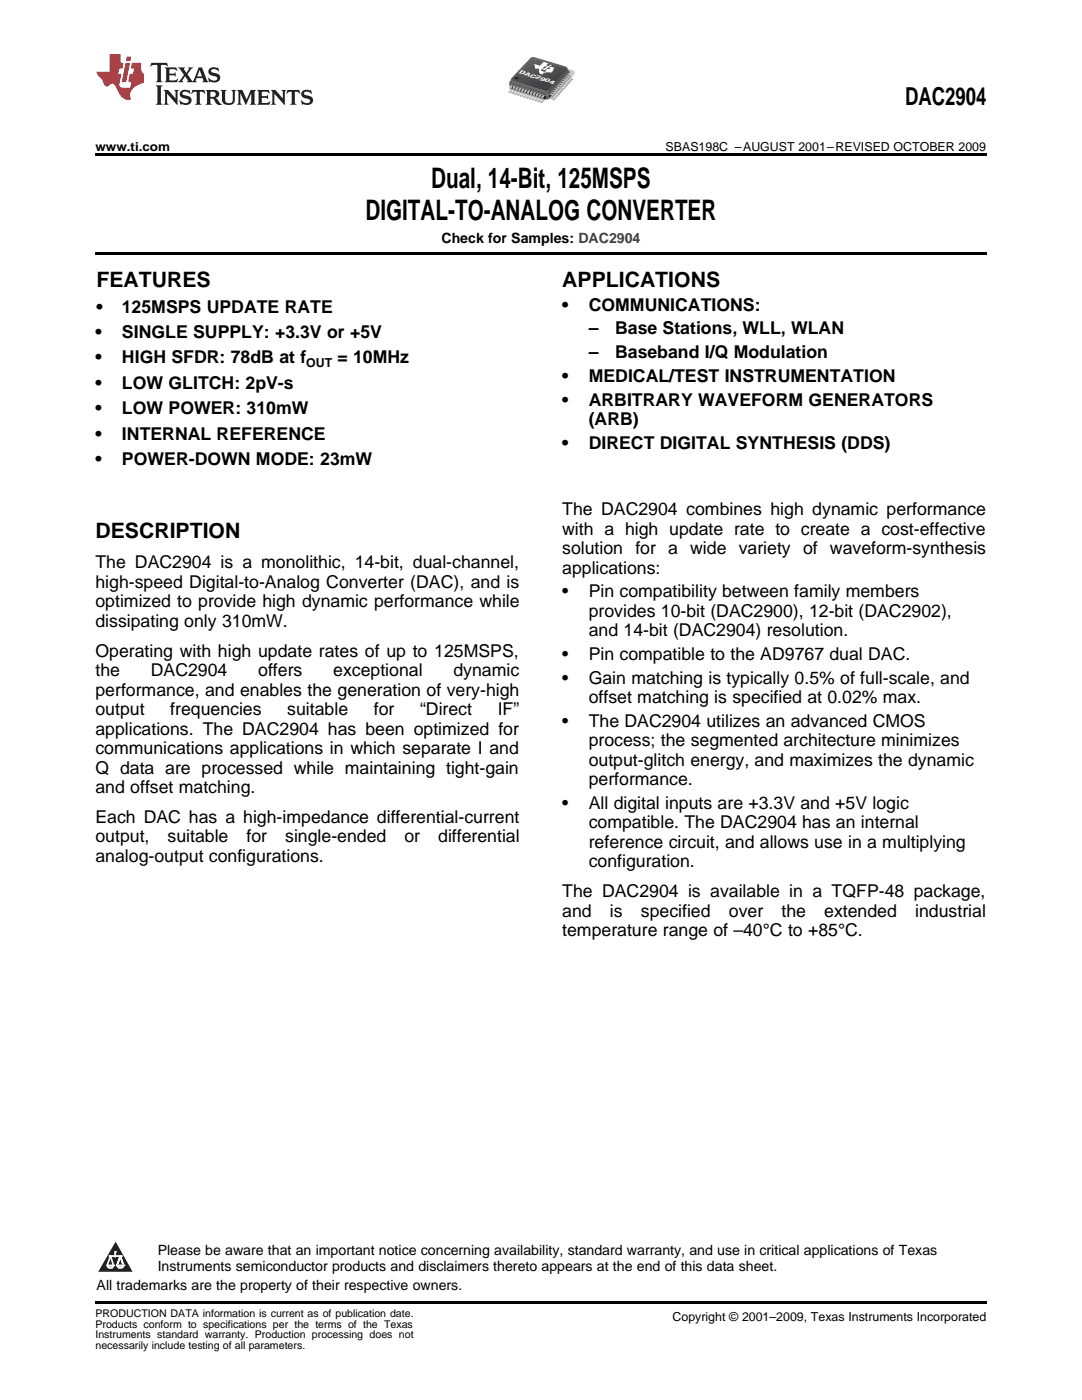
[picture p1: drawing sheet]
<svg xmlns="http://www.w3.org/2000/svg" width="216mm" height="279mm" viewBox="0 0 216 279" stroke-linecap="round" stroke-linejoin="round" font-family="sans-serif">
<defs><g id="words">
<g font-size="5.6">
<text x="86" y="37.5">Dual, 14-Bit, 125MSPS</text>
<text x="72.9" y="43.8">DIGITAL-TO-ANALOG CONVERTER</text>
</g>
<text font-size="4.9" x="180.6" y="21">DAC2904</text>
<g font-size="4.2">
<text x="19.2" y="57.3">FEATURES</text>
<text x="112.2" y="57.3">APPLICATIONS</text>
<text x="19" y="107.5">DESCRIPTION</text>
</g>
<g font-size="3.5">
<text x="19.2" y="62.4">•</text>
<text x="24.3" y="62.4">125MSPS UPDATE RATE</text>
<text x="112.2" y="62">•</text>
<text x="117.5" y="62">COMMUNICATIONS:</text>
<text x="19" y="67.5">•</text>
<text x="24.3" y="67.5">SINGLE SUPPLY: +3.3V or +5V</text>
<text x="117.5" y="66.7">–</text>
<text x="117.5" y="71.5">–</text>
<text x="122.7" y="66.7">Base Stations, WLL, WLAN</text>
<text x="122.7" y="71.5">Baseband I/Q Modulation</text>
<text x="19" y="72.5">•</text>
<text x="19" y="77.6">•</text>
<text x="24.3" y="72.5">HIGH SFDR: 78dB at f</text>
<text x="24.3" y="77.6">LOW GLITCH: 2pV-s</text>
<text x="67.3" y="72.5">= 10MHz</text>
<text x="112.2" y="76.2">•</text>
<text x="117.5" y="76.2">MEDICAL/TEST INSTRUMENTATION</text>
<text x="19" y="82.7">•</text>
<text x="24.3" y="82.7">LOW POWER: 310mW</text>
<text x="112.2" y="80.9">•</text>
<text x="117.5" y="80.9">ARBITRARY WAVEFORM GENERATORS</text>
<text x="19" y="87.8">•</text>
<text x="24.3" y="87.8">INTERNAL REFERENCE</text>
<text x="112.2" y="89.5">•</text>
<text x="117.5" y="84.8">(ARB)</text>
<text x="117.5" y="89.5">DIRECT DIGITAL SYNTHESIS (DDS)</text>
<text x="19" y="92.9">•</text>
<text x="24.3" y="92.9">POWER-DOWN MODE: 23mW</text>
<text x="112.2" y="102.9">The DAC2904 combines high dynamic performance</text>
<text x="112.2" y="106.8">with a high update rate to create a cost-effective</text>
<text x="19" y="113.5">The DAC2904 is a monolithic, 14-bit, dual-channel,</text>
<text x="112.2" y="110.6">solution for a wide variety of waveform-synthesis</text>
<text x="19" y="117.3">high-speed Digital-to-Analog Converter (DAC), and is</text>
<text x="112.2" y="114.5">applications:</text>
<text x="112.2" y="119.2">•</text>
<text x="117.5" y="119.2">Pin compatibility between family members</text>
<text x="19" y="121.2">optimized to provide high dynamic performance while</text>
<text x="19" y="125.1">dissipating only 310mW.</text>
<text x="117.5" y="123.1">provides 10-bit (DAC2900), 12-bit (DAC2902),</text>
<text x="19" y="131.1">Operating with high update rates of up to 125MSPS,</text>
<text x="112.2" y="131.7">•</text>
<text x="117.5" y="127">and 14-bit (DAC2904) resolution.</text>
<text x="117.5" y="131.7">Pin compatible to the AD9767 dual DAC.</text>
<text x="19" y="135">the</text>
<text x="30.1" y="135">DAC2904</text>
<text x="51.5" y="135">offers</text>
<text x="66.5" y="135">exceptional</text>
<text x="90.5" y="135">dynamic</text>
<text x="112.2" y="136.5">•</text>
<text x="117.5" y="136.5">Gain matching is typically 0.5% of full-scale, and</text>
<text x="19" y="138.9">performance, and enables the generation of very-high</text>
<text x="19" y="142.7">output</text>
<text x="34" y="142.7">frequencies</text>
<text x="57.3" y="142.7">suitable</text>
<text x="74.6" y="142.7">for</text>
<text x="83.8" y="142.7">“Direct</text>
<text x="99.3" y="142.7">IF”</text>
<text x="117.5" y="140.3">offset matching is specified at 0.02% max.</text>
<text x="19" y="146.6">applications. The DAC2904 has been optimized for</text>
<text x="112.2" y="145.1">•</text>
<text x="117.5" y="145.1">The DAC2904 utilizes an advanced CMOS</text>
<text x="117.5" y="148.9">process; the segmented architecture minimizes</text>
<text x="19" y="150.5">communications applications in which separate I and</text>
<text x="19" y="154.4">Q data are processed while maintaining tight-gain</text>
<text x="117.5" y="152.8">output-glitch energy, and maximizes the dynamic</text>
<text x="19" y="158.3">and offset matching.</text>
<text x="112.2" y="161.4">•</text>
<text x="117.5" y="156.7">performance.</text>
<text x="117.5" y="161.4">All digital inputs are +3.3V and +5V logic</text>
<text x="19" y="164.3">Each DAC has a high-impedance differential-current</text>
<text x="117.5" y="165.3">compatible. The DAC2904 has an internal</text>
<text x="19" y="168.1">output,</text>
<text x="19" y="172">analog-output configurations.</text>
<text x="33.4" y="168.1">suitable</text>
<text x="49.2" y="168.1">for</text>
<text x="56.9" y="168.1">single-ended</text>
<text x="80.7" y="168.1">or</text>
<text x="87.4" y="168.1">differential</text>
<text x="117.5" y="169.2">reference circuit, and allows use in a multiplying</text>
<text x="117.5" y="173.1">configuration.</text>
<text x="112.2" y="179.1">The DAC2904 is available in a TQFP-48 package,</text>
<text x="112.2" y="183">and</text>
<text x="121.7" y="183">is</text>
<text x="127.9" y="183">specified</text>
<text x="145.4" y="183">over</text>
<text x="155.9" y="183">the</text>
<text x="164.5" y="183">extended</text>
<text x="182.6" y="183">industrial</text>
<text x="112.2" y="186.8">temperature range of –40°C to +85°C.</text>
</g>
<g font-size="2.8">
<text x="88.1" y="48.4">Check for Samples: DAC2904</text>
<text x="31.5" y="250.4">Please be aware that an important notice concerning availability, standard warranty, and use in critical applications of Texas</text>
<text x="19.3" y="257.5">All trademarks are the property of their respective owners.</text>
<text x="31.5" y="253.6">Instruments semiconductor products and disclaimers thereto appears at the end of this data sheet.</text>
</g>
<g font-size="2.5">
<text x="19" y="30.1">www.ti.com.............................................................................................................................................. SBAS198C –AUGUST 2001–REVISED OCTOBER 2009</text>
<text x="61.1" y="73.2">OUT</text>
<text x="134.2" y="263.6">Copyright © 2001–2009, Texas Instruments Incorporated</text>
</g>
<g font-size="2.1">
<text x="19" y="262.9">PRODUCTION DATA information is current as of publication date.</text>
<text x="19" y="265">Products conform to specifications per the terms of the Texas</text>
<text x="19" y="267.1">Instruments standard warranty. Production processing does not</text>
<text x="19" y="269.2">necessarily include testing of all parameters.</text>
</g>
<text font-size="1.2" fill="#fff" x="103.5" y="14.7" transform="rotate(17 103.5 14.7)">D A C 2 9 0 4</text>
<g font-size=".4" fill="#fff">
<text x="19" y="57.2">1</text>
<text x="19" y="257.5">2</text>
</g>
</g></defs>
<path d="M106.8 12l.5-.1 7.4 2.3v.3l-4.3 5.3h-1.5l-.8 .8-.3-.1 .7-.8-.2-.1-.8 .8-.3-.1 .7-.8-.2-.1-.8 .8-.3-.1 .8-.8-.3-.1-.7 .9-.3-.1 .7-.9-.2-.1-.8 .9-.3-.1 .7-.9h-.2l-.8 .8-.3-.1 .7-.8-.2-.1-.8 .8-.3-.1 .8-.8-.3-.1-.7 .8-.3-.1 .7-.8-.2-.1-.8 .8-.3-.1 .7-.8h-.2l-.8 .8-.3-.1 .7-.9h-.2l-.7 .8-.4-.1 .8-.8-.3-.1-.7 .8-.3-.1 .7-.8-.3-.4z" fill-rule="evenodd" fill="#f2f3f4"/>
<path d="M106.8 12l.5-.1 7.4 2.3a1.67 1.67 0 0 1-.9 1.6l-3.5 4h-1a.52 .52 0 0 0-.8 .4l-.4 .4-.3-.1 .7-.9h-.2l-.8 .8-.3-.1 .8-.8-.3-.1-.8 .8-.2-.1 .7-.8-.3-.1-.7 .8-.3-.1 .7-.8-.2-.1-.8 .9-.3-.1 .7-.9-.2-.1-.8 .9-.3-.1 .8-.9h-.3l-.8 .8-.2-.1 .7-.8-.3-.1-.7 .8-.3-.1 .7-.8-.2-.1-.8 .8-.3-.1 .7-.8-.2-.1-.8 .9-.3-.1 .8-.9-.3-.1-.8 .9-.2-.1 .7-.9h-.3l-.7 .8-.3-.1 .7-.8-.3-.4z" fill-rule="evenodd" fill="#eeeeef"/>
<path d="M106.8 12l.5-.1 6.6 2 .8 .3v.2a4.3 4.3 0 0 1-1.5 2.1l-2.9 3.2-1 .1a.52 .52 0 0 0-.8 .3l-.4 .5-.3-.1 .8-.9-.3-.1-.8 .9-.3-.1 .8-.9h-.3l-.8 .8-.2-.1 .7-.8-.3-.1-.7 .8-.3-.1 .7-.8-.2-.1-.8 .8h-.3l.8-.9-.3-.1-.8 .8h-.2l.7-.9-.3-.1-.8 .9-.2-.1 .7-.9h-.3l-.7 .8-.3-.1 .8-.8-.3-.1-.8 .8-.3-.1 .8-.8-.3-.1-.8 .8h-.2l.7-.9-.3-.1-.8 .9-.2-.1 .7-.9-.2-.1-.8 .9-.3-.1 .8-.9-.3-.3z" fill-rule="evenodd" fill="#e1e2e4"/>
<path d="M106.8 12.1l.5-.1 7.4 2.2v.2a7.6 7.6 0 0 1-2.2 2.7l-1.7 2a1.56 1.56 0 0 1-1.7 .6h-.2l-.8 .8h-.3l.8-.9-.3-.1-.8 .9-.2-.1 .7-.9-.3-.1-.8 .9-.2-.1 .7-.8-.3-.1-.8 .8-.2-.1 .8-.8-.3-.1-.8 .8h-.3l.8-.9-.3-.1-.8 .8h-.2l.7-.9-.3-.1-.8 .9-.2-.1 .8-.9-.4-.1-.7 .9-.3-.1 .8-.8-.3-.1-.8 .8-.2-.1 .7-.8-.3-.1-.8 .8h-.2l.7-.9-.3-.1-.8 .8h-.2l.8-.9-.3-.1-.8 .9-.3-.1 .8-.9-.3-.3z" fill-rule="evenodd" fill="#dcdddf"/>
<path d="M106.8 12.1l.5-.1 7.3 2.2 .1 .3-.5 .7-3.4 3.9a1.47 1.47 0 0 1-1.6 .6h-.3l-.8 .8h-.2l.7-.9-.3-.1-.8 .9-.2-.1 .7-.9-.3-.1-.8 .9-.2-.1 .8-.9-.4-.1-.8 .9-.2-.1 .8-.8-.3-.1-.8 .8-.2-.1 .7-.8-.3-.1-.8 .8h-.2l.8-.9-.4-.1-.8 .9-.2-.1 .8-.9-.4-.1-.8 .9-.1-.1 .7-.9-.3-.1-.8 .9-.2-.1 .7-.8-.3-.2-.8 .9-.2-.1 .8-.8-.4-.1-.8 .8h-.2l.8-.9-.3-.1-.8 .8h-.2l.7-.9-.3-.3z" fill-rule="evenodd" fill="#d5d6d8"/>
<path d="M106.8 12.2l.5-.1 7.2 2.2 .2 .3-4 4.4a1.45 1.45 0 0 1-1.4 .8l-.4-.1-.8 .8h-.2l.8-.9-.4-.1-.8 .8h-.2l.8-.9-.4-.1-.8 .9-.2-.1 .8-.9-.4-.1-.8 .9-.1-.1 .7-.9-.3-.1-.8 .9-.2-.1 .8-.8-.4-.2-.8 .9h-.2l.8-.9-.4-.1-.8 .8h-.2l.8-.9-.4-.1-.8 .9-.1-.1 .7-.9-.3-.1-.8 .9-.2-.1 .8-.9-.4-.1-.8 .9-.2-.1 .8-.8-.4-.2-.8 .9h-.1l.7-.9-.3-.1-.9 .8h-.1l.7-.9-.2-.4z" fill-rule="evenodd" fill="#cdced0"/>
<path d="M106.8 12.2l.5-.1 7.2 2.2 .1 .3-4.5 5.1-.7 .1-.5-.2-.9 .9h-.1l.8-.9-.4-.1-.8 .8h-.2l.8-.9-.4-.1-.8 .8h-.1l.7-.9-.4-.1-.8 .9-.1-.1 .8-.9-.4-.1-.9 .9-.1-.1 .8-.8-.4-.2-.8 .9h-.2l.8-.9-.4-.2-.8 .9h-.1l.7-.9-.4-.1-.8 .8h-.1l.8-.9-.4-.1-.8 .9-.2-.1 .8-.9-.4-.1-.8 .9-.2-.1 .8-.9-.4-.1-.8 .9h-.1l.8-.9-.4-.2-.9 .9h-.1l.8-.9-.3-.4z" fill-rule="evenodd" fill="#c7c8ca"/>
<path d="M105.8 11.9l.6-.1 7.1 2.2 .2 .3-4.2 4.7-.6 .1-7.2-2.3-.2-.3z" fill-rule="evenodd" fill="#6f7076"/>
<g fill="#5d5d63">
<path d="M102 15.7l.2 .3-.3 .8-.2-.3z" fill-rule="evenodd"/>
<path d="M102.2 16l6.7 2.1v.9l-7-2.2z" fill-rule="evenodd"/>
</g>
<path d="M108.9 18.1l.5-.1v.9l-.5 .1z" fill-rule="evenodd" fill="#68696f"/>
<path d="M113.2 13.7l.3 .6-4.1 4.6v-.9z" fill-rule="evenodd" fill="#555558"/>
<path d="M113.7 14.3l-.2 .9-4.1 4.6 .1-.8z" fill-rule="evenodd" fill="#231f20"/>
<path d="M108.9 19.1l.6-.1-.1 .8-.5 .1z" fill-rule="evenodd" fill="#5d5d63"/>
<path d="M101.7 16.8l7.2 2.3v.8l-7-2.2z" fill-rule="evenodd" fill="#231f20"/>
<path d="M101.5 16.5l.4 1.2z" fill-rule="evenodd" fill="#5d5d63"/>
<path d="M102 17.2l.4-.2-.3 .4v.8l-.3 .4z" fill-rule="evenodd" fill="#7c7d87"/>
<path d="M101.5 18.4l.3 .2z" fill-rule="evenodd" fill="#b6c5d0"/>
<path d="M101.5 18.4l.3 .1z" fill-rule="evenodd" fill="#989aa3"/>
<path d="M101.5 18.4l.3 .1z" fill-rule="evenodd" fill="#999ba4"/>
<path d="M101.5 18.3l.3 .1z" fill-rule="evenodd" fill="#9ea1ab"/>
<path d="M101.5 18.3l.3 .1z" fill-rule="evenodd" fill="#a4a8b1"/>
<path d="M101.6 18.3l.3 .1z" fill-rule="evenodd" fill="#a8acb5"/>
<path d="M101.6 18.3l.3 .1z" fill-rule="evenodd" fill="#acb1bb"/>
<g fill="#b3b9c4">
<path d="M101.6 18.2l.3 .1z" fill-rule="evenodd"/>
<path d="M101.6 18.2l.3 .1z" fill-rule="evenodd"/>
</g>
<path d="M101.7 18.2l.3 .1z" fill-rule="evenodd" fill="#b9bfca"/>
<path d="M101.7 18.2l.3 .1z" fill-rule="evenodd" fill="#bcc4d1"/>
<path d="M101.7 18.1l.3 .1z" fill-rule="evenodd" fill="#bfc8d4"/>
<path d="M101.7 18.1l.3 .1z" fill-rule="evenodd" fill="#c3cbd8"/>
<path d="M101.7 18.1l.3 .1z" fill-rule="evenodd" fill="#cad5e3"/>
<path d="M101.7 18l.3 .2z" fill-rule="evenodd" fill="#cdd6e3"/>
<path d="M101.7 18l.3 .2z" fill-rule="evenodd" fill="#d5dee9"/>
<g fill="#e3e9f0">
<path d="M101.7 18l.3 .2z" fill-rule="evenodd"/>
<path d="M101.7 18l.3 .1z" fill-rule="evenodd"/>
</g>
<path d="M101.7 17.9l.3 .2z" fill-rule="evenodd" fill="#dce1e7"/>
<path d="M101.7 17.9l.3 .2z" fill-rule="evenodd" fill="#d3d6dd"/>
<path d="M101.7 17.9l.3 .1z" fill-rule="evenodd" fill="#cfd4db"/>
<path d="M101.7 17.8l.3 .2z" fill-rule="evenodd" fill="#c8cbd3"/>
<path d="M101.7 17.8l.3 .2z" fill-rule="evenodd" fill="#bdc1c9"/>
<path d="M101.7 17.8l.3 .1z" fill-rule="evenodd" fill="#bbbfc6"/>
<path d="M101.7 17.7l.3 .2z" fill-rule="evenodd" fill="#b3b5be"/>
<path d="M101.7 17.7l.3 .2z" fill-rule="evenodd" fill="#a9acb3"/>
<path d="M101.7 17.7l.3 .1z" fill-rule="evenodd" fill="#a5a7b0"/>
<path d="M101.7 17.6l.3 .2z" fill-rule="evenodd" fill="#9d9ea7"/>
<path d="M101.7 17.6l.3 .2z" fill-rule="evenodd" fill="#9798a0"/>
<path d="M101.7 17.6l.3 .1z" fill-rule="evenodd" fill="#95959e"/>
<path d="M101.7 17.5l.3 .2z" fill-rule="evenodd" fill="#8d8e95"/>
<path d="M101.7 17.5l.3 .2z" fill-rule="evenodd" fill="#95959e"/>
<path d="M101.7 17.5l.3 .1z" fill-rule="evenodd" fill="#9698a0"/>
<path d="M101.7 17.4l.3 .2z" fill-rule="evenodd" fill="#a1a3ac"/>
<path d="M101.7 17.4l.3 .2z" fill-rule="evenodd" fill="#a9acb3"/>
<path d="M101.7 17.4l.3 .1z" fill-rule="evenodd" fill="#afb1ba"/>
<path d="M101.7 17.3l.3 .2z" fill-rule="evenodd" fill="#b7bac2"/>
<path d="M101.7 17.3l.3 .2z" fill-rule="evenodd" fill="#c2c5cd"/>
<path d="M101.8 17.3l.2 .1z" fill-rule="evenodd" fill="#c6c9d1"/>
<path d="M101.8 17.2l.3 .2z" fill-rule="evenodd" fill="#cfd4db"/>
<path d="M101.8 17.2l.3 .1z" fill-rule="evenodd" fill="#dce1e7"/>
<path d="M101.8 17.2l.3 .1z" fill-rule="evenodd" fill="#e1e5eb"/>
<path d="M101.8 17.2l.3 .1z" fill-rule="evenodd" fill="#e0e8ef"/>
<path d="M101.9 17.1l.3 .2z" fill-rule="evenodd" fill="#d5e2eb"/>
<path d="M101.9 17.1l.3 .1z" fill-rule="evenodd" fill="#cddbe6"/>
<path d="M101.9 17.1l.3 .1z" fill-rule="evenodd" fill="#c4d3df"/>
<path d="M101.9 17.1l.3 .1z" fill-rule="evenodd" fill="#c2cfda"/>
<path d="M101.9 17l.3 .2z" fill-rule="evenodd" fill="#c0cbd7"/>
<path d="M102 17l.3 .1z" fill-rule="evenodd" fill="#bcc5cf"/>
<path d="M102 17l.3 .1z" fill-rule="evenodd" fill="#b5bec8"/>
<path d="M102 17l.3 .1z" fill-rule="evenodd" fill="#b3bbc5"/>
<path d="M102 16.9l.3 .2z" fill-rule="evenodd" fill="#acb3bd"/>
<path d="M102 16.9l.4 .1z" fill-rule="evenodd" fill="#a8adb6"/>
<path d="M102 16.9l.4 .1z" fill-rule="evenodd" fill="#a4a9b2"/>
<path d="M102.6 17.4l.3-.2-.2 .4v.8l-.3 .4z" fill-rule="evenodd" fill="#7c7d87"/>
<path d="M102 18.6l.4 .2z" fill-rule="evenodd" fill="#b6c5d0"/>
<path d="M102 18.6l.4 .1z" fill-rule="evenodd" fill="#989aa3"/>
<path d="M102.1 18.5l.3 .2z" fill-rule="evenodd" fill="#999ba4"/>
<path d="M102.1 18.5l.3 .1z" fill-rule="evenodd" fill="#9ea1ab"/>
<path d="M102.1 18.5l.3 .1z" fill-rule="evenodd" fill="#a4a8b1"/>
<path d="M102.1 18.5l.3 .1z" fill-rule="evenodd" fill="#a8acb5"/>
<path d="M102.2 18.4l.3 .2z" fill-rule="evenodd" fill="#acb1bb"/>
<g fill="#b3b9c4">
<path d="M102.2 18.4l.3 .1z" fill-rule="evenodd"/>
<path d="M102.2 18.4l.3 .1z" fill-rule="evenodd"/>
</g>
<path d="M102.2 18.4l.3 .1z" fill-rule="evenodd" fill="#b9bfca"/>
<path d="M102.3 18.3l.3 .2z" fill-rule="evenodd" fill="#bcc4d1"/>
<path d="M102.3 18.3l.3 .1z" fill-rule="evenodd" fill="#bfc8d4"/>
<path d="M102.3 18.3l.3 .1z" fill-rule="evenodd" fill="#c3cbd8"/>
<path d="M102.3 18.3l.3 .1z" fill-rule="evenodd" fill="#cad5e3"/>
<path d="M102.3 18.2l.3 .2z" fill-rule="evenodd" fill="#cdd6e3"/>
<path d="M102.3 18.2l.3 .2z" fill-rule="evenodd" fill="#d5dee9"/>
<g fill="#e3e9f0">
<path d="M102.3 18.2l.3 .2z" fill-rule="evenodd"/>
<path d="M102.3 18.1l.3 .2z" fill-rule="evenodd"/>
</g>
<path d="M102.3 18.1l.3 .2z" fill-rule="evenodd" fill="#dce1e7"/>
<path d="M102.3 18.1l.3 .2z" fill-rule="evenodd" fill="#d3d6dd"/>
<path d="M102.3 18l.3 .2z" fill-rule="evenodd" fill="#cfd4db"/>
<path d="M102.3 18l.3 .2z" fill-rule="evenodd" fill="#c8cbd3"/>
<path d="M102.3 18l.3 .2z" fill-rule="evenodd" fill="#bdc1c9"/>
<path d="M102.3 17.9l.3 .2z" fill-rule="evenodd" fill="#bbbfc6"/>
<path d="M102.3 17.9l.3 .2z" fill-rule="evenodd" fill="#b3b5be"/>
<path d="M102.3 17.9l.3 .2z" fill-rule="evenodd" fill="#a9acb3"/>
<path d="M102.3 17.8l.3 .2z" fill-rule="evenodd" fill="#a5a7b0"/>
<path d="M102.3 17.8l.3 .2z" fill-rule="evenodd" fill="#9d9ea7"/>
<path d="M102.3 17.8l.3 .2z" fill-rule="evenodd" fill="#9798a0"/>
<path d="M102.3 17.7l.3 .2z" fill-rule="evenodd" fill="#95959e"/>
<path d="M102.3 17.7l.3 .2z" fill-rule="evenodd" fill="#8d8e95"/>
<path d="M102.3 17.7l.3 .2z" fill-rule="evenodd" fill="#95959e"/>
<path d="M102.3 17.6l.3 .2z" fill-rule="evenodd" fill="#9698a0"/>
<path d="M102.3 17.6l.3 .2z" fill-rule="evenodd" fill="#a1a3ac"/>
<path d="M102.3 17.6l.3 .2z" fill-rule="evenodd" fill="#a9acb3"/>
<path d="M102.3 17.5l.3 .2z" fill-rule="evenodd" fill="#afb1ba"/>
<path d="M102.3 17.5l.3 .2z" fill-rule="evenodd" fill="#b7bac2"/>
<path d="M102.3 17.5l.3 .2z" fill-rule="evenodd" fill="#c2c5cd"/>
<path d="M102.3 17.5l.3 .1z" fill-rule="evenodd" fill="#c6c9d1"/>
<path d="M102.3 17.4l.3 .2z" fill-rule="evenodd" fill="#cfd4db"/>
<path d="M102.4 17.4l.3 .1z" fill-rule="evenodd" fill="#dce1e7"/>
<path d="M102.4 17.4l.3 .1z" fill-rule="evenodd" fill="#e1e5eb"/>
<path d="M102.4 17.4l.3 .1z" fill-rule="evenodd" fill="#e0e8ef"/>
<path d="M102.4 17.3l.3 .1z" fill-rule="evenodd" fill="#d5e2eb"/>
<path d="M102.5 17.3l.3 .1z" fill-rule="evenodd" fill="#cddbe6"/>
<path d="M102.5 17.3l.3 .1z" fill-rule="evenodd" fill="#c4d3df"/>
<path d="M102.5 17.3l.3 .1z" fill-rule="evenodd" fill="#c2cfda"/>
<path d="M102.5 17.2l.3 .1z" fill-rule="evenodd" fill="#c0cbd7"/>
<path d="M102.5 17.2l.3 .1z" fill-rule="evenodd" fill="#bcc5cf"/>
<path d="M102.6 17.2l.3 .1z" fill-rule="evenodd" fill="#b5bec8"/>
<path d="M102.6 17.2l.3 .1z" fill-rule="evenodd" fill="#b3bbc5"/>
<path d="M102.6 17.1l.3 .1z" fill-rule="evenodd" fill="#acb3bd"/>
<path d="M102.6 17.1l.3 .1z" fill-rule="evenodd" fill="#a8adb6"/>
<path d="M102.6 17.1l.3 .1z" fill-rule="evenodd" fill="#a4a9b2"/>
<path d="M103.2 17.6l.3-.2-.2 .4-.1 .8-.3 .4z" fill-rule="evenodd" fill="#7c7d87"/>
<path d="M102.6 18.8l.3 .2z" fill-rule="evenodd" fill="#b6c5d0"/>
<path d="M102.6 18.7l.3 .2z" fill-rule="evenodd" fill="#989aa3"/>
<path d="M102.6 18.8h.4z" fill-rule="evenodd" fill="#999ba4"/>
<path d="M102.7 18.7l.3 .1z" fill-rule="evenodd" fill="#9ea1ab"/>
<path d="M102.7 18.7l.3 .1z" fill-rule="evenodd" fill="#a4a8b1"/>
<path d="M102.7 18.7l.3 .1z" fill-rule="evenodd" fill="#a8acb5"/>
<path d="M102.7 18.6l.3 .1z" fill-rule="evenodd" fill="#acb1bb"/>
<g fill="#b3b9c4">
<path d="M102.8 18.6l.3 .1z" fill-rule="evenodd"/>
<path d="M102.8 18.6l.3 .1z" fill-rule="evenodd"/>
</g>
<path d="M102.8 18.6l.3 .1z" fill-rule="evenodd" fill="#b9bfca"/>
<path d="M102.8 18.5l.3 .1z" fill-rule="evenodd" fill="#bcc4d1"/>
<path d="M102.8 18.5l.3 .1z" fill-rule="evenodd" fill="#bfc8d4"/>
<path d="M102.9 18.5l.3 .1z" fill-rule="evenodd" fill="#c3cbd8"/>
<path d="M102.9 18.5l.3 .1z" fill-rule="evenodd" fill="#cad5e3"/>
<path d="M102.9 18.4l.3 .2z" fill-rule="evenodd" fill="#cdd6e3"/>
<path d="M102.9 18.4l.3 .2z" fill-rule="evenodd" fill="#d5dee9"/>
<g fill="#e3e9f0">
<path d="M102.9 18.4l.3 .1z" fill-rule="evenodd"/>
<path d="M102.9 18.3l.3 .2z" fill-rule="evenodd"/>
</g>
<path d="M102.9 18.3l.3 .2z" fill-rule="evenodd" fill="#dce1e7"/>
<path d="M102.9 18.3l.3 .1z" fill-rule="evenodd" fill="#d3d6dd"/>
<path d="M102.9 18.2l.3 .2z" fill-rule="evenodd" fill="#cfd4db"/>
<path d="M102.9 18.2l.3 .2z" fill-rule="evenodd" fill="#c8cbd3"/>
<path d="M102.9 18.2l.3 .1z" fill-rule="evenodd" fill="#bdc1c9"/>
<path d="M102.9 18.1l.3 .2z" fill-rule="evenodd" fill="#bbbfc6"/>
<path d="M102.9 18.1l.3 .2z" fill-rule="evenodd" fill="#b3b5be"/>
<path d="M102.9 18.1l.3 .1z" fill-rule="evenodd" fill="#a9acb3"/>
<path d="M102.9 18l.3 .2z" fill-rule="evenodd" fill="#a5a7b0"/>
<path d="M102.9 18l.3 .2z" fill-rule="evenodd" fill="#9d9ea7"/>
<path d="M102.9 18l.3 .1z" fill-rule="evenodd" fill="#9798a0"/>
<path d="M102.9 17.9l.3 .2z" fill-rule="evenodd" fill="#95959e"/>
<path d="M102.9 17.9l.3 .2z" fill-rule="evenodd" fill="#8d8e95"/>
<path d="M102.9 17.9l.3 .1z" fill-rule="evenodd" fill="#95959e"/>
<path d="M102.9 17.8l.3 .2z" fill-rule="evenodd" fill="#9698a0"/>
<path d="M102.9 17.8l.3 .2z" fill-rule="evenodd" fill="#a1a3ac"/>
<path d="M102.9 17.8l.3 .1z" fill-rule="evenodd" fill="#a9acb3"/>
<path d="M102.9 17.7l.3 .2z" fill-rule="evenodd" fill="#afb1ba"/>
<path d="M102.9 17.7l.3 .2z" fill-rule="evenodd" fill="#b7bac2"/>
<path d="M102.9 17.7l.3 .1z" fill-rule="evenodd" fill="#c2c5cd"/>
<path d="M102.9 17.6l.3 .2z" fill-rule="evenodd" fill="#c6c9d1"/>
<path d="M102.9 17.6l.3 .2z" fill-rule="evenodd" fill="#cfd4db"/>
<path d="M102.9 17.6l.3 .1z" fill-rule="evenodd" fill="#dce1e7"/>
<path d="M103 17.6l.3 .1z" fill-rule="evenodd" fill="#e1e5eb"/>
<path d="M103 17.5l.3 .2z" fill-rule="evenodd" fill="#e0e8ef"/>
<path d="M103 17.5l.3 .1z" fill-rule="evenodd" fill="#d5e2eb"/>
<path d="M103 17.5l.3 .1z" fill-rule="evenodd" fill="#cddbe6"/>
<path d="M103.1 17.5l.3 .1z" fill-rule="evenodd" fill="#c4d3df"/>
<path d="M103.1 17.4l.3 .2z" fill-rule="evenodd" fill="#c2cfda"/>
<path d="M103.1 17.4l.3 .1z" fill-rule="evenodd" fill="#c0cbd7"/>
<path d="M103.1 17.4l.3 .1z" fill-rule="evenodd" fill="#bcc5cf"/>
<path d="M103.1 17.4l.3 .1z" fill-rule="evenodd" fill="#b5bec8"/>
<path d="M103.2 17.3l.3 .2z" fill-rule="evenodd" fill="#b3bbc5"/>
<path d="M103.2 17.3l.3 .1z" fill-rule="evenodd" fill="#acb3bd"/>
<path d="M103.2 17.3l.3 .1z" fill-rule="evenodd" fill="#a8adb6"/>
<path d="M103.2 17.3l.3 .1z" fill-rule="evenodd" fill="#a4a9b2"/>
<path d="M103.8 17.8l.3-.2-.3 .4v.8l-.3 .3z" fill-rule="evenodd" fill="#7c7d87"/>
<path d="M103.2 18.9l.3 .2z" fill-rule="evenodd" fill="#b6c5d0"/>
<path d="M103.2 18.9l.3 .1z" fill-rule="evenodd" fill="#989aa3"/>
<path d="M103.2 18.9l.3 .1z" fill-rule="evenodd" fill="#999ba4"/>
<path d="M103.2 18.9l.3 .1z" fill-rule="evenodd" fill="#9ea1ab"/>
<path d="M103.3 18.9l.3 .1z" fill-rule="evenodd" fill="#a4a8b1"/>
<path d="M103.3 18.8l.3 .1z" fill-rule="evenodd" fill="#a8acb5"/>
<path d="M103.3 18.8l.3 .1z" fill-rule="evenodd" fill="#acb1bb"/>
<g fill="#b3b9c4">
<path d="M103.3 18.8l.3 .1z" fill-rule="evenodd"/>
<path d="M103.4 18.8l.3 .1z" fill-rule="evenodd"/>
</g>
<path d="M103.4 18.7l.3 .1z" fill-rule="evenodd" fill="#b9bfca"/>
<path d="M103.4 18.7l.3 .1z" fill-rule="evenodd" fill="#bcc4d1"/>
<path d="M103.4 18.7l.3 .1z" fill-rule="evenodd" fill="#bfc8d4"/>
<path d="M103.4 18.7l.3 .1z" fill-rule="evenodd" fill="#c3cbd8"/>
<path d="M103.4 18.6l.3 .1z" fill-rule="evenodd" fill="#cad5e3"/>
<path d="M103.5 18.6l.2 .2z" fill-rule="evenodd" fill="#cdd6e3"/>
<path d="M103.5 18.6l.2 .1z" fill-rule="evenodd" fill="#d5dee9"/>
<g fill="#e3e9f0">
<path d="M103.5 18.5l.3 .2z" fill-rule="evenodd"/>
<path d="M103.5 18.5l.3 .2z" fill-rule="evenodd"/>
</g>
<path d="M103.5 18.5l.3 .1z" fill-rule="evenodd" fill="#dce1e7"/>
<path d="M103.5 18.4l.3 .2z" fill-rule="evenodd" fill="#d3d6dd"/>
<path d="M103.5 18.4l.3 .2z" fill-rule="evenodd" fill="#cfd4db"/>
<path d="M103.5 18.4l.3 .2z" fill-rule="evenodd" fill="#c8cbd3"/>
<path d="M103.5 18.3l.3 .2z" fill-rule="evenodd" fill="#bdc1c9"/>
<path d="M103.5 18.3l.3 .2z" fill-rule="evenodd" fill="#bbbfc6"/>
<path d="M103.5 18.3l.3 .2z" fill-rule="evenodd" fill="#b3b5be"/>
<path d="M103.5 18.2l.3 .2z" fill-rule="evenodd" fill="#a9acb3"/>
<path d="M103.5 18.2l.3 .2z" fill-rule="evenodd" fill="#a5a7b0"/>
<path d="M103.5 18.2l.3 .2z" fill-rule="evenodd" fill="#9d9ea7"/>
<path d="M103.5 18.1l.3 .2z" fill-rule="evenodd" fill="#9798a0"/>
<path d="M103.5 18.1l.3 .2z" fill-rule="evenodd" fill="#95959e"/>
<path d="M103.5 18.1l.3 .2z" fill-rule="evenodd" fill="#8d8e95"/>
<path d="M103.5 18l.3 .2z" fill-rule="evenodd" fill="#95959e"/>
<path d="M103.5 18l.3 .2z" fill-rule="evenodd" fill="#9698a0"/>
<path d="M103.5 18l.3 .2z" fill-rule="evenodd" fill="#a1a3ac"/>
<path d="M103.5 17.9l.3 .2z" fill-rule="evenodd" fill="#a9acb3"/>
<path d="M103.5 17.9l.3 .2z" fill-rule="evenodd" fill="#afb1ba"/>
<path d="M103.5 17.9l.3 .2z" fill-rule="evenodd" fill="#b7bac2"/>
<path d="M103.5 17.8l.3 .2z" fill-rule="evenodd" fill="#c2c5cd"/>
<path d="M103.5 17.8l.3 .2z" fill-rule="evenodd" fill="#c6c9d1"/>
<path d="M103.5 17.8l.3 .2z" fill-rule="evenodd" fill="#cfd4db"/>
<path d="M103.5 17.8l.3 .1z" fill-rule="evenodd" fill="#dce1e7"/>
<path d="M103.5 17.7l.3 .2z" fill-rule="evenodd" fill="#e1e5eb"/>
<path d="M103.6 17.7l.3 .1z" fill-rule="evenodd" fill="#e0e8ef"/>
<path d="M103.6 17.7l.3 .1z" fill-rule="evenodd" fill="#d5e2eb"/>
<path d="M103.6 17.7l.3 .1z" fill-rule="evenodd" fill="#cddbe6"/>
<path d="M103.6 17.6l.3 .2z" fill-rule="evenodd" fill="#c4d3df"/>
<path d="M103.6 17.6l.4 .1z" fill-rule="evenodd" fill="#c2cfda"/>
<path d="M103.7 17.6l.3 .1z" fill-rule="evenodd" fill="#c0cbd7"/>
<path d="M103.7 17.6l.3 .1z" fill-rule="evenodd" fill="#bcc5cf"/>
<path d="M103.7 17.5l.3 .2z" fill-rule="evenodd" fill="#b5bec8"/>
<path d="M103.7 17.5l.3 .1z" fill-rule="evenodd" fill="#b3bbc5"/>
<path d="M103.8 17.5l.3 .1z" fill-rule="evenodd" fill="#acb3bd"/>
<path d="M103.8 17.5l.3 .1z" fill-rule="evenodd" fill="#a8adb6"/>
<path d="M103.8 17.5l.3 .1z" fill-rule="evenodd" fill="#a4a9b2"/>
<path d="M104 17.5l.1 .1z" fill="#9ea3ac"/>
<path d="M104.3 18l.4-.2-.3 .3v.8l-.3 .4z" fill-rule="evenodd" fill="#7c7d87"/>
<path d="M103.8 19.1l.3 .2z" fill-rule="evenodd" fill="#b6c5d0"/>
<path d="M103.8 19.1l.3 .1z" fill-rule="evenodd" fill="#989aa3"/>
<path d="M103.8 19.1l.3 .1z" fill-rule="evenodd" fill="#999ba4"/>
<path d="M103.8 19.1l.3 .1z" fill-rule="evenodd" fill="#9ea1ab"/>
<path d="M103.8 19l.3 .2z" fill-rule="evenodd" fill="#a4a8b1"/>
<path d="M103.9 19l.3 .1z" fill-rule="evenodd" fill="#a8acb5"/>
<path d="M103.9 19l.3 .1z" fill-rule="evenodd" fill="#acb1bb"/>
<g fill="#b3b9c4">
<path d="M103.9 19l.3 .1z" fill-rule="evenodd"/>
<path d="M103.9 18.9l.3 .2z" fill-rule="evenodd"/>
</g>
<path d="M104 18.9l.3 .1z" fill-rule="evenodd" fill="#b9bfca"/>
<path d="M104 18.9l.3 .1z" fill-rule="evenodd" fill="#bcc4d1"/>
<path d="M104 18.9l.3 .1z" fill-rule="evenodd" fill="#bfc8d4"/>
<path d="M104 18.8l.3 .2z" fill-rule="evenodd" fill="#c3cbd8"/>
<path d="M104 18.8l.3 .1z" fill-rule="evenodd" fill="#cad5e3"/>
<path d="M104 18.8l.3 .2z" fill-rule="evenodd" fill="#cdd6e3"/>
<path d="M104 18.8l.3 .1z" fill-rule="evenodd" fill="#d5dee9"/>
<g fill="#e3e9f0">
<path d="M104 18.7l.3 .2z" fill-rule="evenodd"/>
<path d="M104 18.7l.3 .2z" fill-rule="evenodd"/>
</g>
<path d="M104 18.7l.3 .1z" fill-rule="evenodd" fill="#dce1e7"/>
<path d="M104 18.6l.3 .2z" fill-rule="evenodd" fill="#d3d6dd"/>
<path d="M104 18.6l.3 .2z" fill-rule="evenodd" fill="#cfd4db"/>
<path d="M104 18.6l.3 .1z" fill-rule="evenodd" fill="#c8cbd3"/>
<path d="M104 18.5l.3 .2z" fill-rule="evenodd" fill="#bdc1c9"/>
<path d="M104 18.5l.3 .2z" fill-rule="evenodd" fill="#bbbfc6"/>
<path d="M104 18.5l.3 .1z" fill-rule="evenodd" fill="#b3b5be"/>
<path d="M104 18.4l.3 .2z" fill-rule="evenodd" fill="#a9acb3"/>
<path d="M104 18.4l.3 .2z" fill-rule="evenodd" fill="#a5a7b0"/>
<path d="M104 18.4l.3 .1z" fill-rule="evenodd" fill="#9d9ea7"/>
<path d="M104 18.3l.3 .2z" fill-rule="evenodd" fill="#9798a0"/>
<path d="M104 18.3l.3 .2z" fill-rule="evenodd" fill="#95959e"/>
<path d="M104 18.3l.3 .1z" fill-rule="evenodd" fill="#8d8e95"/>
<path d="M104 18.2l.3 .2z" fill-rule="evenodd" fill="#95959e"/>
<path d="M104 18.2l.3 .2z" fill-rule="evenodd" fill="#9698a0"/>
<path d="M104 18.2l.3 .1z" fill-rule="evenodd" fill="#a1a3ac"/>
<path d="M104 18.1l.3 .2z" fill-rule="evenodd" fill="#a9acb3"/>
<path d="M104 18.1l.3 .2z" fill-rule="evenodd" fill="#afb1ba"/>
<path d="M104 18.1l.3 .1z" fill-rule="evenodd" fill="#b7bac2"/>
<path d="M104 18l.3 .2z" fill-rule="evenodd" fill="#c2c5cd"/>
<path d="M104.1 18l.2 .2z" fill-rule="evenodd" fill="#c6c9d1"/>
<path d="M104.1 18l.2 .1z" fill-rule="evenodd" fill="#cfd4db"/>
<path d="M104.1 18l.3 .1z" fill-rule="evenodd" fill="#dce1e7"/>
<path d="M104.1 17.9l.3 .1z" fill-rule="evenodd" fill="#e1e5eb"/>
<path d="M104.1 17.9l.3 .1z" fill-rule="evenodd" fill="#e0e8ef"/>
<path d="M104.2 17.9l.3 .1z" fill-rule="evenodd" fill="#d5e2eb"/>
<path d="M104.2 17.9l.3 .1z" fill-rule="evenodd" fill="#cddbe6"/>
<path d="M104.2 17.8l.3 .1z" fill-rule="evenodd" fill="#c4d3df"/>
<path d="M104.2 17.8l.3 .1z" fill-rule="evenodd" fill="#c2cfda"/>
<path d="M104.2 17.8l.3 .1z" fill-rule="evenodd" fill="#c0cbd7"/>
<path d="M104.3 17.8l.3 .1z" fill-rule="evenodd" fill="#bcc5cf"/>
<path d="M104.3 17.7l.3 .1z" fill-rule="evenodd" fill="#b5bec8"/>
<path d="M104.3 17.7l.3 .1z" fill-rule="evenodd" fill="#b3bbc5"/>
<path d="M104.3 17.7l.3 .1z" fill-rule="evenodd" fill="#acb3bd"/>
<path d="M104.3 17.7l.4 .1z" fill-rule="evenodd" fill="#a8adb6"/>
<path d="M104.3 17.7l.4 .1z" fill-rule="evenodd" fill="#a4a9b2"/>
<path d="M104.6 17.7l.1 .1z" fill="#9ea3ac"/>
<path d="M104.9 18.1l.3-.1-.2 .3v.8l-.4 .4z" fill-rule="evenodd" fill="#7c7d87"/>
<path d="M104.3 19.3l.3 .2z" fill-rule="evenodd" fill="#b6c5d0"/>
<path d="M104.3 19.3l.3 .1z" fill-rule="evenodd" fill="#989aa3"/>
<path d="M104.3 19.3l.4 .1z" fill-rule="evenodd" fill="#999ba4"/>
<path d="M104.4 19.2l.3 .2z" fill-rule="evenodd" fill="#9ea1ab"/>
<path d="M104.4 19.2l.3 .1z" fill-rule="evenodd" fill="#a4a8b1"/>
<path d="M104.4 19.2l.3 .1z" fill-rule="evenodd" fill="#a8acb5"/>
<path d="M104.5 19.2l.3 .1z" fill-rule="evenodd" fill="#acb1bb"/>
<g fill="#b3b9c4">
<path d="M104.5 19.1l.3 .2z" fill-rule="evenodd"/>
<path d="M104.5 19.1l.3 .1z" fill-rule="evenodd"/>
</g>
<path d="M104.5 19.1l.3 .1z" fill-rule="evenodd" fill="#b9bfca"/>
<path d="M104.6 19.1l.2 .1z" fill-rule="evenodd" fill="#bcc4d1"/>
<path d="M104.6 19l.3 .2z" fill-rule="evenodd" fill="#bfc8d4"/>
<path d="M104.6 19l.3 .1z" fill-rule="evenodd" fill="#c3cbd8"/>
<path d="M104.6 19l.3 .1z" fill-rule="evenodd" fill="#cad5e3"/>
<path d="M104.6 19l.3 .1z" fill-rule="evenodd" fill="#cdd6e3"/>
<path d="M104.6 18.9l.3 .2z" fill-rule="evenodd" fill="#d5dee9"/>
<g fill="#e3e9f0">
<path d="M104.6 18.9l.3 .2z" fill-rule="evenodd"/>
<path d="M104.6 18.9l.3 .1z" fill-rule="evenodd"/>
</g>
<path d="M104.6 18.8l.3 .2z" fill-rule="evenodd" fill="#dce1e7"/>
<path d="M104.6 18.8l.3 .2z" fill-rule="evenodd" fill="#d3d6dd"/>
<path d="M104.6 18.8l.3 .1z" fill-rule="evenodd" fill="#cfd4db"/>
<path d="M104.6 18.7l.3 .2z" fill-rule="evenodd" fill="#c8cbd3"/>
<path d="M104.6 18.7l.3 .2z" fill-rule="evenodd" fill="#bdc1c9"/>
<path d="M104.6 18.7l.3 .2z" fill-rule="evenodd" fill="#bbbfc6"/>
<path d="M104.6 18.6l.3 .2z" fill-rule="evenodd" fill="#b3b5be"/>
<path d="M104.6 18.6l.3 .2z" fill-rule="evenodd" fill="#a9acb3"/>
<path d="M104.6 18.6l.3 .1z" fill-rule="evenodd" fill="#a5a7b0"/>
<path d="M104.6 18.5l.3 .2z" fill-rule="evenodd" fill="#9d9ea7"/>
<path d="M104.6 18.5l.3 .2z" fill-rule="evenodd" fill="#9798a0"/>
<path d="M104.6 18.5l.3 .2z" fill-rule="evenodd" fill="#95959e"/>
<path d="M104.6 18.4l.3 .2z" fill-rule="evenodd" fill="#8d8e95"/>
<path d="M104.6 18.4l.3 .2z" fill-rule="evenodd" fill="#95959e"/>
<path d="M104.6 18.4l.3 .2z" fill-rule="evenodd" fill="#9698a0"/>
<path d="M104.6 18.3l.3 .2z" fill-rule="evenodd" fill="#a1a3ac"/>
<path d="M104.6 18.3l.3 .2z" fill-rule="evenodd" fill="#a9acb3"/>
<path d="M104.6 18.3l.3 .2z" fill-rule="evenodd" fill="#afb1ba"/>
<path d="M104.6 18.2l.3 .2z" fill-rule="evenodd" fill="#b7bac2"/>
<path d="M104.6 18.2l.3 .2z" fill-rule="evenodd" fill="#c2c5cd"/>
<path d="M104.6 18.2l.3 .2z" fill-rule="evenodd" fill="#c6c9d1"/>
<path d="M104.6 18.1l.3 .2z" fill-rule="evenodd" fill="#cfd4db"/>
<path d="M104.7 18.1l.3 .1z" fill-rule="evenodd" fill="#dce1e7"/>
<path d="M104.7 18.1l.3 .1z" fill-rule="evenodd" fill="#e1e5eb"/>
<path d="M104.7 18.1l.3 .1z" fill-rule="evenodd" fill="#e0e8ef"/>
<path d="M104.7 18l.3 .2z" fill-rule="evenodd" fill="#d5e2eb"/>
<path d="M104.7 18l.4 .1z" fill-rule="evenodd" fill="#cddbe6"/>
<path d="M104.8 18l.3 .1z" fill-rule="evenodd" fill="#c4d3df"/>
<path d="M104.8 18l.3 .1z" fill-rule="evenodd" fill="#c2cfda"/>
<path d="M104.8 18l.3 .1z" fill-rule="evenodd" fill="#c0cbd7"/>
<path d="M104.8 17.9l.3 .1z" fill-rule="evenodd" fill="#bcc5cf"/>
<path d="M104.9 17.9l.3 .1z" fill-rule="evenodd" fill="#b5bec8"/>
<path d="M104.9 17.9l.3 .1z" fill-rule="evenodd" fill="#b3bbc5"/>
<path d="M104.9 17.9l.3 .1z" fill-rule="evenodd" fill="#acb3bd"/>
<path d="M104.9 17.8l.3 .2z" fill-rule="evenodd" fill="#a8adb6"/>
<path d="M104.9 17.8l.3 .2z" fill-rule="evenodd" fill="#a4a9b2"/>
<path d="M105.5 18.3l.3-.2-.2 .4-.1 .8-.3 .4z" fill-rule="evenodd" fill="#7c7d87"/>
<path d="M104.9 19.5l.3 .2z" fill-rule="evenodd" fill="#b6c5d0"/>
<path d="M104.9 19.5l.3 .1z" fill-rule="evenodd" fill="#989aa3"/>
<path d="M104.9 19.4l.4 .2z" fill-rule="evenodd" fill="#999ba4"/>
<path d="M105 19.4l.3 .1z" fill-rule="evenodd" fill="#9ea1ab"/>
<path d="M105 19.4l.3 .1z" fill-rule="evenodd" fill="#a4a8b1"/>
<path d="M105 19.4l.3 .1z" fill-rule="evenodd" fill="#a8acb5"/>
<path d="M105 19.3l.3 .2z" fill-rule="evenodd" fill="#acb1bb"/>
<g fill="#b3b9c4">
<path d="M105.1 19.3l.3 .1z" fill-rule="evenodd"/>
<path d="M105.1 19.3l.3 .1z" fill-rule="evenodd"/>
</g>
<path d="M105.1 19.3l.3 .1z" fill-rule="evenodd" fill="#b9bfca"/>
<path d="M105.1 19.3l.3 .1z" fill-rule="evenodd" fill="#bcc4d1"/>
<path d="M105.1 19.2l.3 .1z" fill-rule="evenodd" fill="#bfc8d4"/>
<path d="M105.2 19.2l.3 .1z" fill-rule="evenodd" fill="#c3cbd8"/>
<path d="M105.2 19.2l.3 .1z" fill-rule="evenodd" fill="#cad5e3"/>
<path d="M105.2 19.1l.3 .2z" fill-rule="evenodd" fill="#cdd6e3"/>
<path d="M105.2 19.1l.3 .2z" fill-rule="evenodd" fill="#d5dee9"/>
<g fill="#e3e9f0">
<path d="M105.2 19.1l.3 .2z" fill-rule="evenodd"/>
<path d="M105.2 19l.3 .2z" fill-rule="evenodd"/>
</g>
<path d="M105.2 19l.3 .2z" fill-rule="evenodd" fill="#dce1e7"/>
<path d="M105.2 19l.3 .2z" fill-rule="evenodd" fill="#d3d6dd"/>
<path d="M105.2 18.9l.3 .2z" fill-rule="evenodd" fill="#cfd4db"/>
<path d="M105.2 18.9l.3 .2z" fill-rule="evenodd" fill="#c8cbd3"/>
<path d="M105.2 18.9l.3 .2z" fill-rule="evenodd" fill="#bdc1c9"/>
<path d="M105.2 18.8l.3 .2z" fill-rule="evenodd" fill="#bbbfc6"/>
<path d="M105.2 18.8l.3 .2z" fill-rule="evenodd" fill="#b3b5be"/>
<path d="M105.2 18.8l.3 .2z" fill-rule="evenodd" fill="#a9acb3"/>
<path d="M105.2 18.7l.3 .2z" fill-rule="evenodd" fill="#a5a7b0"/>
<path d="M105.2 18.7l.3 .2z" fill-rule="evenodd" fill="#9d9ea7"/>
<path d="M105.2 18.7l.3 .2z" fill-rule="evenodd" fill="#9798a0"/>
<path d="M105.2 18.6l.3 .2z" fill-rule="evenodd" fill="#95959e"/>
<path d="M105.2 18.6l.3 .2z" fill-rule="evenodd" fill="#8d8e95"/>
<path d="M105.2 18.6l.3 .2z" fill-rule="evenodd" fill="#95959e"/>
<path d="M105.2 18.5l.3 .2z" fill-rule="evenodd" fill="#9698a0"/>
<path d="M105.2 18.5l.3 .2z" fill-rule="evenodd" fill="#a1a3ac"/>
<path d="M105.2 18.5l.3 .2z" fill-rule="evenodd" fill="#a9acb3"/>
<path d="M105.2 18.4l.3 .2z" fill-rule="evenodd" fill="#afb1ba"/>
<path d="M105.2 18.4l.3 .2z" fill-rule="evenodd" fill="#b7bac2"/>
<path d="M105.2 18.4l.3 .2z" fill-rule="evenodd" fill="#c2c5cd"/>
<path d="M105.2 18.4l.3 .1z" fill-rule="evenodd" fill="#c6c9d1"/>
<path d="M105.2 18.3l.3 .2z" fill-rule="evenodd" fill="#cfd4db"/>
<path d="M105.2 18.3l.3 .1z" fill-rule="evenodd" fill="#dce1e7"/>
<path d="M105.3 18.3l.3 .1z" fill-rule="evenodd" fill="#e1e5eb"/>
<path d="M105.3 18.3l.3 .1z" fill-rule="evenodd" fill="#e0e8ef"/>
<path d="M105.3 18.2l.3 .1z" fill-rule="evenodd" fill="#d5e2eb"/>
<path d="M105.3 18.2l.3 .1z" fill-rule="evenodd" fill="#cddbe6"/>
<path d="M105.3 18.2l.3 .1z" fill-rule="evenodd" fill="#c4d3df"/>
<path d="M105.4 18.2l.3 .1z" fill-rule="evenodd" fill="#c2cfda"/>
<path d="M105.4 18.1l.3 .2z" fill-rule="evenodd" fill="#c0cbd7"/>
<path d="M105.4 18.1l.3 .1z" fill-rule="evenodd" fill="#bcc5cf"/>
<path d="M105.4 18.1l.3 .1z" fill-rule="evenodd" fill="#b5bec8"/>
<path d="M105.5 18.1l.3 .1z" fill-rule="evenodd" fill="#b3bbc5"/>
<path d="M105.5 18l.3 .2z" fill-rule="evenodd" fill="#acb3bd"/>
<path d="M105.5 18l.3 .1z" fill-rule="evenodd" fill="#a8adb6"/>
<path d="M105.5 18l.3 .1z" fill-rule="evenodd" fill="#a4a9b2"/>
<path d="M106 18.5l.4-.2-.3 .4v.8l-.3 .4z" fill-rule="evenodd" fill="#7c7d87"/>
<path d="M105.5 19.7l.3 .2z" fill-rule="evenodd" fill="#b6c5d0"/>
<path d="M105.5 19.6l.3 .2z" fill-rule="evenodd" fill="#989aa3"/>
<path d="M105.5 19.6l.3 .1z" fill-rule="evenodd" fill="#999ba4"/>
<path d="M105.5 19.6l.3 .1z" fill-rule="evenodd" fill="#9ea1ab"/>
<path d="M105.6 19.6l.3 .1z" fill-rule="evenodd" fill="#a4a8b1"/>
<path d="M105.6 19.6l.3 .1z" fill-rule="evenodd" fill="#a8acb5"/>
<path d="M105.6 19.5l.3 .1z" fill-rule="evenodd" fill="#acb1bb"/>
<g fill="#b3b9c4">
<path d="M105.6 19.5l.3 .1z" fill-rule="evenodd"/>
<path d="M105.7 19.5l.3 .1z" fill-rule="evenodd"/>
</g>
<path d="M105.7 19.5l.3 .1z" fill-rule="evenodd" fill="#b9bfca"/>
<path d="M105.7 19.4l.3 .1z" fill-rule="evenodd" fill="#bcc4d1"/>
<path d="M105.7 19.4l.3 .1z" fill-rule="evenodd" fill="#bfc8d4"/>
<path d="M105.7 19.4l.3 .1z" fill-rule="evenodd" fill="#c3cbd8"/>
<path d="M105.7 19.3l.3 .2z" fill-rule="evenodd" fill="#cad5e3"/>
<path d="M105.8 19.3l.2 .2z" fill-rule="evenodd" fill="#cdd6e3"/>
<path d="M105.8 19.3l.2 .2z" fill-rule="evenodd" fill="#d5dee9"/>
<g fill="#e3e9f0">
<path d="M105.8 19.3l.3 .1z" fill-rule="evenodd"/>
<path d="M105.8 19.2l.3 .2z" fill-rule="evenodd"/>
</g>
<path d="M105.8 19.2l.3 .2z" fill-rule="evenodd" fill="#dce1e7"/>
<path d="M105.8 19.2l.3 .1z" fill-rule="evenodd" fill="#d3d6dd"/>
<path d="M105.8 19.1l.3 .2z" fill-rule="evenodd" fill="#cfd4db"/>
<path d="M105.8 19.1l.3 .2z" fill-rule="evenodd" fill="#c8cbd3"/>
<path d="M105.8 19.1l.3 .1z" fill-rule="evenodd" fill="#bdc1c9"/>
<path d="M105.8 19l.3 .2z" fill-rule="evenodd" fill="#bbbfc6"/>
<path d="M105.8 19l.3 .2z" fill-rule="evenodd" fill="#b3b5be"/>
<path d="M105.8 19l.3 .1z" fill-rule="evenodd" fill="#a9acb3"/>
<path d="M105.8 18.9l.3 .2z" fill-rule="evenodd" fill="#a5a7b0"/>
<path d="M105.8 18.9l.3 .2z" fill-rule="evenodd" fill="#9d9ea7"/>
<path d="M105.8 18.9l.3 .1z" fill-rule="evenodd" fill="#9798a0"/>
<path d="M105.8 18.8l.3 .2z" fill-rule="evenodd" fill="#95959e"/>
<path d="M105.8 18.8l.3 .2z" fill-rule="evenodd" fill="#8d8e95"/>
<path d="M105.8 18.8l.3 .1z" fill-rule="evenodd" fill="#95959e"/>
<path d="M105.8 18.7l.3 .2z" fill-rule="evenodd" fill="#9698a0"/>
<path d="M105.8 18.7l.3 .2z" fill-rule="evenodd" fill="#a1a3ac"/>
<path d="M105.8 18.7l.3 .1z" fill-rule="evenodd" fill="#a9acb3"/>
<path d="M105.8 18.6l.3 .2z" fill-rule="evenodd" fill="#afb1ba"/>
<path d="M105.8 18.6l.3 .2z" fill-rule="evenodd" fill="#b7bac2"/>
<path d="M105.8 18.6l.3 .1z" fill-rule="evenodd" fill="#c2c5cd"/>
<path d="M105.8 18.5l.3 .2z" fill-rule="evenodd" fill="#c6c9d1"/>
<path d="M105.8 18.5l.3 .2z" fill-rule="evenodd" fill="#cfd4db"/>
<path d="M105.8 18.5l.3 .1z" fill-rule="evenodd" fill="#dce1e7"/>
<path d="M105.8 18.5l.3 .1z" fill-rule="evenodd" fill="#e1e5eb"/>
<path d="M105.9 18.4l.3 .1z" fill-rule="evenodd" fill="#e0e8ef"/>
<path d="M105.9 18.4l.3 .1z" fill-rule="evenodd" fill="#d5e2eb"/>
<path d="M105.9 18.4l.3 .1z" fill-rule="evenodd" fill="#cddbe6"/>
<path d="M105.9 18.4l.3 .1z" fill-rule="evenodd" fill="#c4d3df"/>
<path d="M105.9 18.3l.3 .2z" fill-rule="evenodd" fill="#c2cfda"/>
<path d="M106 18.3l.3 .1z" fill-rule="evenodd" fill="#c0cbd7"/>
<path d="M106 18.3l.3 .1z" fill-rule="evenodd" fill="#bcc5cf"/>
<path d="M106 18.3l.3 .1z" fill-rule="evenodd" fill="#b5bec8"/>
<path d="M106 18.2l.3 .2z" fill-rule="evenodd" fill="#b3bbc5"/>
<path d="M106 18.2l.4 .1z" fill-rule="evenodd" fill="#acb3bd"/>
<path d="M106.1 18.2l.3 .1z" fill-rule="evenodd" fill="#a8adb6"/>
<path d="M106 18.2l.4 .1z" fill-rule="evenodd" fill="#a4a9b2"/>
<path d="M106.6 18.7l.3-.2-.2 .4v.8l-.3 .3z" fill-rule="evenodd" fill="#7c7d87"/>
<path d="M106.1 19.8l.3 .2z" fill-rule="evenodd" fill="#b6c5d0"/>
<path d="M106.1 19.8l.3 .1z" fill-rule="evenodd" fill="#989aa3"/>
<path d="M106.1 19.8l.3 .1z" fill-rule="evenodd" fill="#999ba4"/>
<path d="M106.1 19.8l.3 .1z" fill-rule="evenodd" fill="#9ea1ab"/>
<path d="M106.1 19.8l.3 .1z" fill-rule="evenodd" fill="#a4a8b1"/>
<path d="M106.2 19.7l.3 .2z" fill-rule="evenodd" fill="#a8acb5"/>
<path d="M106.2 19.7l.3 .1z" fill-rule="evenodd" fill="#acb1bb"/>
<g fill="#b3b9c4">
<path d="M106.2 19.7l.3 .1z" fill-rule="evenodd"/>
<path d="M106.2 19.7l.3 .1z" fill-rule="evenodd"/>
</g>
<path d="M106.2 19.6l.3 .2z" fill-rule="evenodd" fill="#b9bfca"/>
<path d="M106.3 19.6l.3 .1z" fill-rule="evenodd" fill="#bcc4d1"/>
<path d="M106.3 19.6l.3 .1z" fill-rule="evenodd" fill="#bfc8d4"/>
<path d="M106.3 19.6l.3 .1z" fill-rule="evenodd" fill="#c3cbd8"/>
<path d="M106.3 19.5l.3 .2z" fill-rule="evenodd" fill="#cad5e3"/>
<path d="M106.3 19.5l.3 .2z" fill-rule="evenodd" fill="#cdd6e3"/>
<path d="M106.3 19.5l.3 .2z" fill-rule="evenodd" fill="#d5dee9"/>
<g fill="#e3e9f0">
<path d="M106.3 19.4l.3 .2z" fill-rule="evenodd"/>
<path d="M106.3 19.4l.3 .2z" fill-rule="evenodd"/>
</g>
<path d="M106.3 19.4l.3 .2z" fill-rule="evenodd" fill="#dce1e7"/>
<path d="M106.3 19.3l.3 .2z" fill-rule="evenodd" fill="#d3d6dd"/>
<path d="M106.3 19.3l.3 .2z" fill-rule="evenodd" fill="#cfd4db"/>
<path d="M106.3 19.3l.3 .2z" fill-rule="evenodd" fill="#c8cbd3"/>
<path d="M106.3 19.2l.3 .2z" fill-rule="evenodd" fill="#bdc1c9"/>
<path d="M106.3 19.2l.3 .2z" fill-rule="evenodd" fill="#bbbfc6"/>
<path d="M106.3 19.2l.3 .2z" fill-rule="evenodd" fill="#b3b5be"/>
<path d="M106.3 19.1l.3 .2z" fill-rule="evenodd" fill="#a9acb3"/>
<path d="M106.3 19.1l.3 .2z" fill-rule="evenodd" fill="#a5a7b0"/>
<path d="M106.3 19.1l.3 .2z" fill-rule="evenodd" fill="#9d9ea7"/>
<path d="M106.3 19l.3 .2z" fill-rule="evenodd" fill="#9798a0"/>
<path d="M106.3 19l.3 .2z" fill-rule="evenodd" fill="#95959e"/>
<path d="M106.3 19l.3 .2z" fill-rule="evenodd" fill="#8d8e95"/>
<path d="M106.3 18.9l.3 .2z" fill-rule="evenodd" fill="#95959e"/>
<path d="M106.3 18.9l.3 .2z" fill-rule="evenodd" fill="#9698a0"/>
<path d="M106.3 18.9l.3 .2z" fill-rule="evenodd" fill="#a1a3ac"/>
<path d="M106.3 18.8l.3 .2z" fill-rule="evenodd" fill="#a9acb3"/>
<path d="M106.3 18.8l.3 .2z" fill-rule="evenodd" fill="#afb1ba"/>
<path d="M106.3 18.8l.3 .2z" fill-rule="evenodd" fill="#b7bac2"/>
<path d="M106.3 18.7l.3 .2z" fill-rule="evenodd" fill="#c2c5cd"/>
<path d="M106.4 18.7l.2 .2z" fill-rule="evenodd" fill="#c6c9d1"/>
<path d="M106.4 18.7l.2 .2z" fill-rule="evenodd" fill="#cfd4db"/>
<path d="M106.4 18.7l.3 .1z" fill-rule="evenodd" fill="#dce1e7"/>
<path d="M106.4 18.6l.3 .2z" fill-rule="evenodd" fill="#e1e5eb"/>
<path d="M106.4 18.6l.3 .1z" fill-rule="evenodd" fill="#e0e8ef"/>
<path d="M106.4 18.6l.4 .1z" fill-rule="evenodd" fill="#d5e2eb"/>
<path d="M106.5 18.6l.3 .1z" fill-rule="evenodd" fill="#cddbe6"/>
<path d="M106.5 18.5l.3 .2z" fill-rule="evenodd" fill="#c4d3df"/>
<path d="M106.5 18.5l.3 .1z" fill-rule="evenodd" fill="#c2cfda"/>
<path d="M106.5 18.5l.3 .1z" fill-rule="evenodd" fill="#c0cbd7"/>
<path d="M106.6 18.5l.3 .1z" fill-rule="evenodd" fill="#bcc5cf"/>
<path d="M106.6 18.4l.3 .2z" fill-rule="evenodd" fill="#b5bec8"/>
<path d="M106.6 18.4l.3 .1z" fill-rule="evenodd" fill="#b3bbc5"/>
<path d="M106.6 18.4l.3 .1z" fill-rule="evenodd" fill="#acb3bd"/>
<path d="M106.6 18.4l.3 .1z" fill-rule="evenodd" fill="#a8adb6"/>
<path d="M106.6 18.4l.4 .1z" fill-rule="evenodd" fill="#a4a9b2"/>
<path d="M106.8 18.4l.2 .1z" fill="#9ea3ac"/>
<path d="M107.2 18.9l.3-.2-.2 .3v.8l-.4 .4z" fill-rule="evenodd" fill="#7c7d87"/>
<path d="M106.6 20l.3 .2z" fill-rule="evenodd" fill="#b6c5d0"/>
<path d="M106.6 20l.3 .1z" fill-rule="evenodd" fill="#989aa3"/>
<path d="M106.7 20l.3 .1z" fill-rule="evenodd" fill="#999ba4"/>
<path d="M106.7 20l.3 .1z" fill-rule="evenodd" fill="#9ea1ab"/>
<path d="M106.7 20l.3 .1z" fill-rule="evenodd" fill="#a4a8b1"/>
<path d="M106.7 19.9l.3 .1z" fill-rule="evenodd" fill="#a8acb5"/>
<path d="M106.8 19.9l.3 .1z" fill-rule="evenodd" fill="#acb1bb"/>
<g fill="#b3b9c4">
<path d="M106.8 19.9l.3 .1z" fill-rule="evenodd"/>
<path d="M106.8 19.8l.3 .2z" fill-rule="evenodd"/>
</g>
<path d="M106.8 19.8l.3 .1z" fill-rule="evenodd" fill="#b9bfca"/>
<path d="M106.8 19.8l.3 .1z" fill-rule="evenodd" fill="#bcc4d1"/>
<path d="M106.9 19.8l.3 .1z" fill-rule="evenodd" fill="#bfc8d4"/>
<path d="M106.9 19.7l.3 .2z" fill-rule="evenodd" fill="#c3cbd8"/>
<path d="M106.9 19.7l.3 .1z" fill-rule="evenodd" fill="#cad5e3"/>
<path d="M106.9 19.7l.3 .2z" fill-rule="evenodd" fill="#cdd6e3"/>
<path d="M106.9 19.7l.3 .1z" fill-rule="evenodd" fill="#d5dee9"/>
<g fill="#e3e9f0">
<path d="M106.9 19.6l.3 .2z" fill-rule="evenodd"/>
<path d="M106.9 19.6l.3 .2z" fill-rule="evenodd"/>
</g>
<path d="M106.9 19.6l.3 .1z" fill-rule="evenodd" fill="#dce1e7"/>
<path d="M106.9 19.5l.3 .2z" fill-rule="evenodd" fill="#d3d6dd"/>
<path d="M106.9 19.5l.3 .2z" fill-rule="evenodd" fill="#cfd4db"/>
<path d="M106.9 19.5l.3 .1z" fill-rule="evenodd" fill="#c8cbd3"/>
<path d="M106.9 19.4l.3 .2z" fill-rule="evenodd" fill="#bdc1c9"/>
<path d="M106.9 19.4l.3 .2z" fill-rule="evenodd" fill="#bbbfc6"/>
<path d="M106.9 19.4l.3 .1z" fill-rule="evenodd" fill="#b3b5be"/>
<path d="M106.9 19.3l.3 .2z" fill-rule="evenodd" fill="#a9acb3"/>
<path d="M106.9 19.3l.3 .2z" fill-rule="evenodd" fill="#a5a7b0"/>
<path d="M106.9 19.3l.3 .1z" fill-rule="evenodd" fill="#9d9ea7"/>
<path d="M106.9 19.2l.3 .2z" fill-rule="evenodd" fill="#9798a0"/>
<path d="M106.9 19.2l.3 .2z" fill-rule="evenodd" fill="#95959e"/>
<path d="M106.9 19.2l.3 .1z" fill-rule="evenodd" fill="#8d8e95"/>
<path d="M106.9 19.1l.3 .2z" fill-rule="evenodd" fill="#95959e"/>
<path d="M106.9 19.1l.3 .2z" fill-rule="evenodd" fill="#9698a0"/>
<path d="M106.9 19.1l.3 .1z" fill-rule="evenodd" fill="#a1a3ac"/>
<path d="M106.9 19l.3 .2z" fill-rule="evenodd" fill="#a9acb3"/>
<path d="M106.9 19l.3 .2z" fill-rule="evenodd" fill="#afb1ba"/>
<path d="M106.9 19l.3 .1z" fill-rule="evenodd" fill="#b7bac2"/>
<path d="M106.9 18.9l.3 .2z" fill-rule="evenodd" fill="#c2c5cd"/>
<path d="M106.9 18.9l.3 .2z" fill-rule="evenodd" fill="#c6c9d1"/>
<path d="M106.9 18.9l.3 .2z" fill-rule="evenodd" fill="#cfd4db"/>
<path d="M107 18.9l.3 .1z" fill-rule="evenodd" fill="#dce1e7"/>
<path d="M107 18.8l.3 .1z" fill-rule="evenodd" fill="#e1e5eb"/>
<path d="M107 18.8l.3 .1z" fill-rule="evenodd" fill="#e0e8ef"/>
<path d="M107 18.8l.3 .1z" fill-rule="evenodd" fill="#d5e2eb"/>
<path d="M107 18.8l.4 .1z" fill-rule="evenodd" fill="#cddbe6"/>
<path d="M107.1 18.7l.3 .1z" fill-rule="evenodd" fill="#c4d3df"/>
<path d="M107.1 18.7l.3 .1z" fill-rule="evenodd" fill="#c2cfda"/>
<path d="M107.1 18.7l.3 .1z" fill-rule="evenodd" fill="#c0cbd7"/>
<path d="M107.1 18.7l.3 .1z" fill-rule="evenodd" fill="#bcc5cf"/>
<path d="M107.2 18.6l.3 .1z" fill-rule="evenodd" fill="#b5bec8"/>
<path d="M107.2 18.6l.3 .1z" fill-rule="evenodd" fill="#b3bbc5"/>
<path d="M107.2 18.6l.3 .1z" fill-rule="evenodd" fill="#acb3bd"/>
<path d="M107.2 18.6l.3 .1z" fill-rule="evenodd" fill="#a8adb6"/>
<path d="M107.2 18.6l.3 .1z" fill-rule="evenodd" fill="#a4a9b2"/>
<path d="M107.8 19l.3-.1-.2 .3-.1 .8-.3 .4z" fill-rule="evenodd" fill="#7c7d87"/>
<path d="M107.2 20.2l.3 .2z" fill-rule="evenodd" fill="#b6c5d0"/>
<path d="M107.2 20.2l.3 .1z" fill="#989aa3"/>
<path d="M107.2 20.2l.3 .1z" fill-rule="evenodd" fill="#999ba4"/>
<path d="M107.3 20.2l.3 .1z" fill-rule="evenodd" fill="#9ea1ab"/>
<path d="M107.3 20.1l.3 .1z" fill-rule="evenodd" fill="#a4a8b1"/>
<path d="M107.3 20.1l.3 .1z" fill-rule="evenodd" fill="#a8acb5"/>
<path d="M107.3 20.1l.3 .1z" fill-rule="evenodd" fill="#acb1bb"/>
<g fill="#b3b9c4">
<path d="M107.4 20.1l.3 .1z" fill-rule="evenodd"/>
<path d="M107.4 20l.3 .1z" fill-rule="evenodd"/>
</g>
<path d="M107.4 20l.3 .1z" fill-rule="evenodd" fill="#b9bfca"/>
<path d="M107.4 20l.3 .1z" fill-rule="evenodd" fill="#bcc4d1"/>
<path d="M107.4 20l.3 .1z" fill-rule="evenodd" fill="#bfc8d4"/>
<path d="M107.5 19.9l.3 .1z" fill-rule="evenodd" fill="#c3cbd8"/>
<path d="M107.5 19.9l.3 .1z" fill-rule="evenodd" fill="#cad5e3"/>
<path d="M107.5 19.9l.3 .1z" fill-rule="evenodd" fill="#cdd6e3"/>
<path d="M107.5 19.8l.3 .2z" fill-rule="evenodd" fill="#d5dee9"/>
<g fill="#e3e9f0">
<path d="M107.5 19.8l.3 .2z" fill-rule="evenodd"/>
<path d="M107.5 19.8l.3 .2z" fill-rule="evenodd"/>
</g>
<path d="M107.5 19.7l.3 .2z" fill-rule="evenodd" fill="#dce1e7"/>
<path d="M107.5 19.7l.3 .2z" fill-rule="evenodd" fill="#d3d6dd"/>
<path d="M107.5 19.7l.3 .2z" fill-rule="evenodd" fill="#cfd4db"/>
<path d="M107.5 19.6l.3 .2z" fill-rule="evenodd" fill="#c8cbd3"/>
<path d="M107.5 19.6l.3 .2z" fill-rule="evenodd" fill="#bdc1c9"/>
<path d="M107.5 19.6l.3 .2z" fill-rule="evenodd" fill="#bbbfc6"/>
<path d="M107.5 19.5l.3 .2z" fill-rule="evenodd" fill="#b3b5be"/>
<path d="M107.5 19.5l.3 .2z" fill-rule="evenodd" fill="#a9acb3"/>
<path d="M107.5 19.5l.3 .2z" fill-rule="evenodd" fill="#a5a7b0"/>
<path d="M107.5 19.4l.3 .2z" fill-rule="evenodd" fill="#9d9ea7"/>
<path d="M107.5 19.4l.3 .2z" fill-rule="evenodd" fill="#9798a0"/>
<path d="M107.5 19.4l.3 .2z" fill-rule="evenodd" fill="#95959e"/>
<path d="M107.5 19.3l.3 .2z" fill-rule="evenodd" fill="#8d8e95"/>
<path d="M107.5 19.3l.3 .2z" fill-rule="evenodd" fill="#95959e"/>
<path d="M107.5 19.3l.3 .2z" fill-rule="evenodd" fill="#9698a0"/>
<path d="M107.5 19.2l.3 .2z" fill-rule="evenodd" fill="#a1a3ac"/>
<path d="M107.5 19.2l.3 .2z" fill-rule="evenodd" fill="#a9acb3"/>
<path d="M107.5 19.2l.3 .2z" fill-rule="evenodd" fill="#afb1ba"/>
<path d="M107.5 19.1l.3 .2z" fill-rule="evenodd" fill="#b7bac2"/>
<path d="M107.5 19.1l.3 .2z" fill-rule="evenodd" fill="#c2c5cd"/>
<path d="M107.5 19.1l.3 .2z" fill-rule="evenodd" fill="#c6c9d1"/>
<path d="M107.5 19.1l.3 .1z" fill-rule="evenodd" fill="#cfd4db"/>
<path d="M107.5 19l.3 .2z" fill-rule="evenodd" fill="#dce1e7"/>
<path d="M107.6 19l.3 .1z" fill-rule="evenodd" fill="#e1e5eb"/>
<path d="M107.6 19l.3 .1z" fill-rule="evenodd" fill="#e0e8ef"/>
<path d="M107.6 19l.3 .1z" fill-rule="evenodd" fill="#d5e2eb"/>
<path d="M107.6 18.9l.3 .2z" fill-rule="evenodd" fill="#cddbe6"/>
<path d="M107.6 18.9l.3 .1z" fill-rule="evenodd" fill="#c4d3df"/>
<path d="M107.7 18.9l.3 .1z" fill-rule="evenodd" fill="#c2cfda"/>
<path d="M107.7 18.9l.3 .1z" fill-rule="evenodd" fill="#c0cbd7"/>
<path d="M107.7 18.8l.3 .2z" fill-rule="evenodd" fill="#bcc5cf"/>
<path d="M107.7 18.8l.3 .1z" fill-rule="evenodd" fill="#b5bec8"/>
<path d="M107.8 18.8l.3 .1z" fill-rule="evenodd" fill="#b3bbc5"/>
<path d="M107.8 18.8l.3 .1z" fill-rule="evenodd" fill="#acb3bd"/>
<path d="M107.8 18.8l.3 .1z" fill-rule="evenodd" fill="#a8adb6"/>
<path d="M107.8 18.8l.3 .1z" fill-rule="evenodd" fill="#a4a9b2"/>
<path d="M108.3 19.2l.4-.2-.3 .4v.8l-.3 .4z" fill-rule="evenodd" fill="#7c7d87"/>
<path d="M107.8 20.4l.3 .2z" fill-rule="evenodd" fill="#b6c5d0"/>
<path d="M107.8 20.4l.3 .1z" fill-rule="evenodd" fill="#989aa3"/>
<path d="M107.8 20.4l.3 .1z" fill-rule="evenodd" fill="#999ba4"/>
<path d="M107.8 20.3l.3 .2z" fill-rule="evenodd" fill="#9ea1ab"/>
<path d="M107.9 20.3l.3 .1z" fill-rule="evenodd" fill="#a4a8b1"/>
<path d="M107.9 20.3l.3 .1z" fill-rule="evenodd" fill="#a8acb5"/>
<path d="M107.9 20.3l.3 .1z" fill-rule="evenodd" fill="#acb1bb"/>
<g fill="#b3b9c4">
<path d="M107.9 20.2l.3 .2z" fill-rule="evenodd"/>
<path d="M108 20.2l.3 .1z" fill-rule="evenodd"/>
</g>
<path d="M108 20.2l.3 .1z" fill-rule="evenodd" fill="#b9bfca"/>
<path d="M108 20.2l.3 .1z" fill-rule="evenodd" fill="#bcc4d1"/>
<path d="M108 20.1l.3 .2z" fill-rule="evenodd" fill="#bfc8d4"/>
<path d="M108 20.1l.3 .1z" fill-rule="evenodd" fill="#c3cbd8"/>
<path d="M108 20.1l.3 .1z" fill-rule="evenodd" fill="#cad5e3"/>
<path d="M108 20.1l.3 .1z" fill-rule="evenodd" fill="#cdd6e3"/>
<path d="M108 20l.3 .2z" fill-rule="evenodd" fill="#d5dee9"/>
<g fill="#e3e9f0">
<path d="M108 20l.4 .2z" fill-rule="evenodd"/>
<path d="M108 20l.4 .1z" fill-rule="evenodd"/>
</g>
<path d="M108 19.9l.4 .2z" fill-rule="evenodd" fill="#dce1e7"/>
<path d="M108 19.9l.4 .2z" fill-rule="evenodd" fill="#d3d6dd"/>
<path d="M108 19.9l.4 .1z" fill-rule="evenodd" fill="#cfd4db"/>
<path d="M108 19.8l.4 .2z" fill-rule="evenodd" fill="#c8cbd3"/>
<path d="M108 19.8l.4 .2z" fill-rule="evenodd" fill="#bdc1c9"/>
<path d="M108 19.8l.4 .1z" fill-rule="evenodd" fill="#bbbfc6"/>
<path d="M108 19.7l.4 .2z" fill-rule="evenodd" fill="#b3b5be"/>
<path d="M108 19.7l.4 .2z" fill-rule="evenodd" fill="#a9acb3"/>
<path d="M108 19.7l.4 .1z" fill-rule="evenodd" fill="#a5a7b0"/>
<path d="M108 19.6l.4 .2z" fill-rule="evenodd" fill="#9d9ea7"/>
<path d="M108 19.6l.4 .2z" fill-rule="evenodd" fill="#9798a0"/>
<path d="M108 19.6l.4 .1z" fill-rule="evenodd" fill="#95959e"/>
<path d="M108 19.5l.4 .2z" fill-rule="evenodd" fill="#8d8e95"/>
<path d="M108 19.5l.4 .2z" fill-rule="evenodd" fill="#95959e"/>
<path d="M108 19.5l.4 .1z" fill-rule="evenodd" fill="#9698a0"/>
<path d="M108 19.4l.4 .2z" fill-rule="evenodd" fill="#a1a3ac"/>
<path d="M108 19.4l.4 .2z" fill-rule="evenodd" fill="#a9acb3"/>
<path d="M108 19.4l.4 .1z" fill-rule="evenodd" fill="#afb1ba"/>
<path d="M108.1 19.3l.3 .2z" fill-rule="evenodd" fill="#b7bac2"/>
<path d="M108.1 19.3l.3 .2z" fill-rule="evenodd" fill="#c2c5cd"/>
<path d="M108.1 19.3l.3 .1z" fill-rule="evenodd" fill="#c6c9d1"/>
<path d="M108.1 19.2l.3 .2z" fill-rule="evenodd" fill="#cfd4db"/>
<path d="M108.1 19.2l.3 .1z" fill-rule="evenodd" fill="#dce1e7"/>
<path d="M108.1 19.2l.3 .1z" fill-rule="evenodd" fill="#e1e5eb"/>
<path d="M108.1 19.2l.4 .1z" fill-rule="evenodd" fill="#e0e8ef"/>
<path d="M108.2 19.1l.3 .2z" fill-rule="evenodd" fill="#d5e2eb"/>
<path d="M108.2 19.1l.3 .1z" fill-rule="evenodd" fill="#cddbe6"/>
<path d="M108.2 19.1l.3 .1z" fill-rule="evenodd" fill="#c4d3df"/>
<path d="M108.2 19.1l.3 .1z" fill-rule="evenodd" fill="#c2cfda"/>
<path d="M108.3 19l.3 .2z" fill-rule="evenodd" fill="#c0cbd7"/>
<path d="M108.3 19l.3 .1z" fill-rule="evenodd" fill="#bcc5cf"/>
<path d="M108.3 19l.3 .1z" fill-rule="evenodd" fill="#b5bec8"/>
<path d="M108.3 19l.3 .1z" fill-rule="evenodd" fill="#b3bbc5"/>
<path d="M108.3 19l.4 .1z" fill-rule="evenodd" fill="#acb3bd"/>
<path d="M108.4 18.9l.3 .1z" fill-rule="evenodd" fill="#a8adb6"/>
<path d="M108.4 18.9l.3 .1z" fill-rule="evenodd" fill="#a4a9b2"/>
<path d="M113.2 14.8l.5 .2 .1 .8h.5l-.1 .2-.6-.2v-.7z" fill-rule="evenodd" fill="#7c7d87"/>
<path d="M114.3 15.7l-.1 .3z" fill-rule="evenodd" fill="#989aa3"/>
<path d="M114.3 15.7l-.2 .2z" fill-rule="evenodd" fill="#9ea1ab"/>
<path d="M114.3 15.7l-.2 .2z" fill-rule="evenodd" fill="#a2a5af"/>
<path d="M114.2 15.7l-.1 .2z" fill-rule="evenodd" fill="#a4a8b1"/>
<path d="M114.2 15.7l-.2 .2z" fill-rule="evenodd" fill="#a8acb5"/>
<path d="M114.2 15.7l-.2 .2z" fill-rule="evenodd" fill="#acb1bb"/>
<path d="M114.1 15.7l-.1 .2z" fill-rule="evenodd" fill="#afb5bf"/>
<path d="M114.1 15.7l-.1 .2z" fill-rule="evenodd" fill="#b3b9c4"/>
<path d="M114.1 15.7l-.2 .2z" fill-rule="evenodd" fill="#b7bdc7"/>
<path d="M114.1 15.7l-.2 .2z" fill-rule="evenodd" fill="#b9bfca"/>
<path d="M114 15.6l-.1 .3z" fill-rule="evenodd" fill="#bcc4d1"/>
<path d="M114 15.6l-.2 .2z" fill-rule="evenodd" fill="#bfc8d4"/>
<path d="M114 15.6l-.2 .2z" fill-rule="evenodd" fill="#c2cad7"/>
<path d="M113.9 15.6l-.1 .2z" fill-rule="evenodd" fill="#c4cedc"/>
<path d="M113.9 15.6l-.2 .2z" fill-rule="evenodd" fill="#cdd8e4"/>
<path d="M113.9 15.6l-.2 .2z" fill-rule="evenodd" fill="#d5dee9"/>
<path d="M113.9 15.5l-.2 .3z" fill-rule="evenodd" fill="#e0e5ee"/>
<path d="M113.9 15.5l-.2 .3z" fill-rule="evenodd" fill="#e1e5eb"/>
<path d="M113.9 15.4l-.2 .4z" fill-rule="evenodd" fill="#d8dce3"/>
<path d="M113.9 15.4l-.2 .3z" fill-rule="evenodd" fill="#c8cbd3"/>
<path d="M113.9 15.3l-.2 .4z" fill-rule="evenodd" fill="#bdc1c9"/>
<path d="M113.9 15.3l-.2 .3z" fill-rule="evenodd" fill="#b7bac2"/>
<path d="M113.9 15.2l-.2 .4z" fill-rule="evenodd" fill="#a9acb3"/>
<path d="M113.9 15.2l-.2 .4z" fill-rule="evenodd" fill="#9da0a8"/>
<path d="M113.9 15.2l-.2 .3z" fill-rule="evenodd" fill="#9798a0"/>
<path d="M113.9 15.1l-.2 .4z" fill-rule="evenodd" fill="#8d8e95"/>
<path d="M113.9 15.1l-.2 .3z" fill-rule="evenodd" fill="#95959e"/>
<path d="M113.9 15l-.2 .4z" fill-rule="evenodd" fill="#999ca4"/>
<path d="M113.9 15l-.2 .3z" fill-rule="evenodd" fill="#a5a7b0"/>
<path d="M113.9 14.9l-.2 .4z" fill-rule="evenodd" fill="#afb1ba"/>
<path d="M113.9 14.9l-.2 .3z" fill-rule="evenodd" fill="#b7bac2"/>
<path d="M113.9 14.8l-.2 .4z" fill-rule="evenodd" fill="#c2c5cd"/>
<path d="M113.9 14.8l-.2 .3z" fill-rule="evenodd" fill="#cccfd7"/>
<path d="M113.8 14.8l-.1 .3z" fill-rule="evenodd" fill="#d0d3db"/>
<path d="M113.8 14.8l-.1 .2z" fill-rule="evenodd" fill="#e1e5eb"/>
<path d="M113.8 14.8l-.1 .2z" fill-rule="evenodd" fill="#dae4eb"/>
<path d="M113.8 14.7l-.2 .3z" fill-rule="evenodd" fill="#d5e2eb"/>
<path d="M113.7 14.7l-.1 .2z" fill-rule="evenodd" fill="#c6d6e2"/>
<path d="M113.7 14.7l-.2 .2z" fill-rule="evenodd" fill="#c3d1dc"/>
<path d="M113.7 14.7l-.2 .2z" fill-rule="evenodd" fill="#c2cfda"/>
<path d="M113.6 14.7l-.1 .2z" fill-rule="evenodd" fill="#c0cbd7"/>
<path d="M113.6 14.7l-.2 .2z" fill-rule="evenodd" fill="#b8c4cf"/>
<path d="M113.6 14.7l-.2 .2z" fill-rule="evenodd" fill="#bac3cd"/>
<path d="M113.5 14.7l-.1 .2z" fill-rule="evenodd" fill="#b5bec8"/>
<path d="M113.5 14.7l-.2 .2z" fill-rule="evenodd" fill="#b3bcc6"/>
<path d="M113.5 14.7l-.2 .2z" fill-rule="evenodd" fill="#afb8c1"/>
<path d="M113.4 14.6l-.1 .3z" fill-rule="evenodd" fill="#acb3bd"/>
<path d="M113.4 14.6l-.2 .3z" fill-rule="evenodd" fill="#a9afb8"/>
<path d="M113.4 14.6l-.2 .2z" fill-rule="evenodd" fill="#a8adb6"/>
<path d="M113.4 14.6l-.2 .2z" fill-rule="evenodd" fill="#a4a9b2"/>
<path d="M113.4 14.6l-.2 .2z" fill-rule="evenodd" fill="#9ea3ac"/>
<path d="M112.9 15.2l.5 .1v.8h.6l-.2 .3-.5-.2v-.8z" fill-rule="evenodd" fill="#7c7d87"/>
<path d="M114 16.1l-.2 .2z" fill="#989aa3"/>
<path d="M114 16.1l-.2 .2z" fill-rule="evenodd" fill="#9ea1ab"/>
<path d="M113.9 16.1l-.1 .2z" fill-rule="evenodd" fill="#a2a5af"/>
<path d="M113.9 16.1l-.2 .2z" fill-rule="evenodd" fill="#a4a8b1"/>
<path d="M113.9 16.1l-.2 .2z" fill-rule="evenodd" fill="#a8acb5"/>
<path d="M113.9 16.1l-.2 .2z" fill-rule="evenodd" fill="#acb1bb"/>
<path d="M113.8 16l-.1 .3z" fill-rule="evenodd" fill="#afb5bf"/>
<path d="M113.8 16l-.2 .2z" fill-rule="evenodd" fill="#b3b9c4"/>
<path d="M113.8 16l-.2 .2z" fill-rule="evenodd" fill="#b7bdc7"/>
<path d="M113.7 16l-.1 .2z" fill-rule="evenodd" fill="#b9bfca"/>
<path d="M113.7 16l-.2 .2z" fill-rule="evenodd" fill="#bcc4d1"/>
<path d="M113.7 16l-.2 .2z" fill-rule="evenodd" fill="#bfc8d4"/>
<path d="M113.6 16l-.1 .2z" fill-rule="evenodd" fill="#c2cad7"/>
<path d="M113.6 16l-.2 .2z" fill-rule="evenodd" fill="#c4cedc"/>
<path d="M113.6 16l-.2 .2z" fill-rule="evenodd" fill="#cdd8e4"/>
<path d="M113.6 15.9l-.2 .3z" fill-rule="evenodd" fill="#d5dee9"/>
<path d="M113.6 15.9l-.2 .3z" fill-rule="evenodd" fill="#e0e5ee"/>
<path d="M113.6 15.8l-.2 .4z" fill-rule="evenodd" fill="#e1e5eb"/>
<path d="M113.6 15.8l-.2 .3z" fill-rule="evenodd" fill="#d8dce3"/>
<path d="M113.6 15.7l-.2 .4z" fill-rule="evenodd" fill="#c8cbd3"/>
<path d="M113.6 15.7l-.2 .4z" fill-rule="evenodd" fill="#bdc1c9"/>
<path d="M113.6 15.7l-.2 .3z" fill-rule="evenodd" fill="#b7bac2"/>
<path d="M113.6 15.6l-.2 .4z" fill-rule="evenodd" fill="#a9acb3"/>
<path d="M113.6 15.6l-.2 .3z" fill-rule="evenodd" fill="#9da0a8"/>
<path d="M113.6 15.5l-.2 .4z" fill-rule="evenodd" fill="#9798a0"/>
<path d="M113.6 15.5l-.2 .3z" fill-rule="evenodd" fill="#8d8e95"/>
<path d="M113.6 15.4l-.2 .4z" fill-rule="evenodd" fill="#95959e"/>
<path d="M113.6 15.4l-.2 .3z" fill-rule="evenodd" fill="#999ca4"/>
<path d="M113.6 15.3l-.2 .4z" fill-rule="evenodd" fill="#a5a7b0"/>
<path d="M113.6 15.3l-.2 .3z" fill-rule="evenodd" fill="#afb1ba"/>
<path d="M113.6 15.2l-.2 .4z" fill-rule="evenodd" fill="#b7bac2"/>
<path d="M113.6 15.2l-.2 .3z" fill-rule="evenodd" fill="#c2c5cd"/>
<path d="M113.5 15.2l-.1 .3z" fill-rule="evenodd" fill="#cccfd7"/>
<path d="M113.5 15.1l-.1 .3z" fill-rule="evenodd" fill="#d0d3db"/>
<path d="M113.5 15.1l-.1 .3z" fill-rule="evenodd" fill="#e1e5eb"/>
<path d="M113.5 15.1l-.2 .3z" fill-rule="evenodd" fill="#dae4eb"/>
<path d="M113.4 15.1l-.1 .2z" fill-rule="evenodd" fill="#d5e2eb"/>
<path d="M113.4 15.1l-.2 .2z" fill-rule="evenodd" fill="#c6d6e2"/>
<path d="M113.4 15.1l-.2 .2z" fill-rule="evenodd" fill="#c3d1dc"/>
<path d="M113.3 15.1l-.1 .2z" fill-rule="evenodd" fill="#c2cfda"/>
<path d="M113.3 15.1l-.2 .2z" fill-rule="evenodd" fill="#c0cbd7"/>
<path d="M113.3 15.1l-.2 .2z" fill-rule="evenodd" fill="#b8c4cf"/>
<path d="M113.2 15l-.1 .3z" fill-rule="evenodd" fill="#bac3cd"/>
<path d="M113.2 15l-.2 .3z" fill-rule="evenodd" fill="#b5bec8"/>
<path d="M113.2 15l-.2 .2z" fill-rule="evenodd" fill="#b3bcc6"/>
<path d="M113.2 15l-.2 .2z" fill-rule="evenodd" fill="#afb8c1"/>
<path d="M113.1 15l-.1 .2z" fill-rule="evenodd" fill="#acb3bd"/>
<path d="M113.1 15l-.2 .2z" fill-rule="evenodd" fill="#a9afb8"/>
<path d="M113.1 15l-.2 .2z" fill-rule="evenodd" fill="#a8adb6"/>
<path d="M113.1 15l-.2 .2z" fill-rule="evenodd" fill="#a4a9b2"/>
<path d="M113.1 15l-.2 .2z" fill-rule="evenodd" fill="#9ea3ac"/>
<path d="M112.5 15.6l.6 .1v.8h.6l-.2 .2-.5-.1v-.8z" fill-rule="evenodd" fill="#7c7d87"/>
<path d="M113.7 16.5l-.2 .2z" fill-rule="evenodd" fill="#989aa3"/>
<path d="M113.7 16.5l-.2 .2z" fill-rule="evenodd" fill="#9ea1ab"/>
<path d="M113.6 16.4l-.1 .3z" fill-rule="evenodd" fill="#a2a5af"/>
<path d="M113.6 16.4l-.2 .2z" fill-rule="evenodd" fill="#a4a8b1"/>
<path d="M113.6 16.4l-.2 .2z" fill-rule="evenodd" fill="#a8acb5"/>
<path d="M113.5 16.4l-.1 .2z" fill-rule="evenodd" fill="#acb1bb"/>
<path d="M113.5 16.4l-.2 .2z" fill-rule="evenodd" fill="#afb5bf"/>
<path d="M113.5 16.4l-.2 .2z" fill-rule="evenodd" fill="#b3b9c4"/>
<path d="M113.4 16.4l-.1 .2z" fill-rule="evenodd" fill="#b7bdc7"/>
<path d="M113.4 16.4l-.2 .2z" fill-rule="evenodd" fill="#b9bfca"/>
<path d="M113.4 16.4l-.2 .2z" fill-rule="evenodd" fill="#bcc4d1"/>
<path d="M113.3 16.4l-.1 .2z" fill-rule="evenodd" fill="#bfc8d4"/>
<path d="M113.3 16.4l-.1 .2z" fill-rule="evenodd" fill="#c2cad7"/>
<path d="M113.3 16.3l-.2 .2z" fill-rule="evenodd" fill="#c4cedc"/>
<path d="M113.3 16.3l-.2 .2z" fill-rule="evenodd" fill="#cdd8e4"/>
<path d="M113.2 16.3l-.1 .2z" fill-rule="evenodd" fill="#d5dee9"/>
<path d="M113.2 16.3l-.1 .2z" fill-rule="evenodd" fill="#e0e5ee"/>
<path d="M113.2 16.2l-.1 .3z" fill-rule="evenodd" fill="#e1e5eb"/>
<path d="M113.2 16.2l-.2 .3z" fill-rule="evenodd" fill="#d8dce3"/>
<path d="M113.2 16.1l-.2 .4z" fill-rule="evenodd" fill="#c8cbd3"/>
<path d="M113.2 16.1l-.2 .3z" fill-rule="evenodd" fill="#bdc1c9"/>
<path d="M113.2 16l-.2 .4z" fill-rule="evenodd" fill="#b7bac2"/>
<path d="M113.2 16l-.2 .3z" fill-rule="evenodd" fill="#a9acb3"/>
<path d="M113.2 15.9l-.2 .4z" fill-rule="evenodd" fill="#9da0a8"/>
<path d="M113.2 15.9l-.2 .3z" fill-rule="evenodd" fill="#9798a0"/>
<path d="M113.2 15.8l-.2 .4z" fill-rule="evenodd" fill="#8d8e95"/>
<path d="M113.2 15.8l-.2 .3z" fill-rule="evenodd" fill="#95959e"/>
<path d="M113.2 15.7l-.2 .4z" fill-rule="evenodd" fill="#999ca4"/>
<path d="M113.2 15.7l-.2 .3z" fill-rule="evenodd" fill="#a5a7b0"/>
<path d="M113.2 15.6l-.2 .4z" fill-rule="evenodd" fill="#afb1ba"/>
<path d="M113.2 15.6l-.2 .3z" fill-rule="evenodd" fill="#b7bac2"/>
<path d="M113.2 15.5l-.2 .4z" fill-rule="evenodd" fill="#c2c5cd"/>
<path d="M113.2 15.5l-.2 .3z" fill-rule="evenodd" fill="#cccfd7"/>
<path d="M113.2 15.5l-.2 .3z" fill-rule="evenodd" fill="#d0d3db"/>
<path d="M113.2 15.5l-.2 .3z" fill-rule="evenodd" fill="#e1e5eb"/>
<path d="M113.1 15.5l-.1 .2z" fill-rule="evenodd" fill="#dae4eb"/>
<path d="M113.1 15.5l-.2 .2z" fill-rule="evenodd" fill="#d5e2eb"/>
<path d="M113.1 15.5l-.2 .2z" fill-rule="evenodd" fill="#c6d6e2"/>
<path d="M113 15.4l-.1 .3z" fill-rule="evenodd" fill="#c3d1dc"/>
<path d="M113 15.4l-.2 .3z" fill-rule="evenodd" fill="#c2cfda"/>
<path d="M113 15.4l-.2 .2z" fill-rule="evenodd" fill="#c0cbd7"/>
<path d="M113 15.4l-.2 .2z" fill-rule="evenodd" fill="#b8c4cf"/>
<path d="M112.9 15.4l-.1 .2z" fill-rule="evenodd" fill="#bac3cd"/>
<path d="M112.9 15.4l-.2 .2z" fill-rule="evenodd" fill="#b5bec8"/>
<path d="M112.9 15.4l-.2 .2z" fill-rule="evenodd" fill="#b3bcc6"/>
<path d="M112.8 15.4l-.1 .2z" fill-rule="evenodd" fill="#afb8c1"/>
<path d="M112.8 15.4l-.2 .2z" fill-rule="evenodd" fill="#acb3bd"/>
<path d="M112.8 15.4l-.2 .2z" fill-rule="evenodd" fill="#a9afb8"/>
<path d="M112.7 15.4l-.1 .2z" fill-rule="evenodd" fill="#a8adb6"/>
<path d="M112.7 15.4l-.2 .2z" fill-rule="evenodd" fill="#a4a9b2"/>
<path d="M112.7 15.4l-.2 .2z" fill-rule="evenodd" fill="#9ea3ac"/>
<path d="M112.2 15.9l.6 .2v.8l.6-.1-.2 .3-.5-.2-.1-.7z" fill-rule="evenodd" fill="#7c7d87"/>
<path d="M113.4 16.8l-.2 .2z" fill="#989aa3"/>
<path d="M113.3 16.8l-.1 .2z" fill-rule="evenodd" fill="#9ea1ab"/>
<path d="M113.3 16.8l-.2 .2z" fill-rule="evenodd" fill="#a2a5af"/>
<path d="M113.3 16.8l-.2 .2z" fill-rule="evenodd" fill="#a4a8b1"/>
<path d="M113.2 16.8l-.1 .2z" fill-rule="evenodd" fill="#a8acb5"/>
<path d="M113.2 16.8l-.2 .2z" fill-rule="evenodd" fill="#acb1bb"/>
<path d="M113.2 16.8l-.2 .2z" fill-rule="evenodd" fill="#afb5bf"/>
<path d="M113.1 16.8l-.1 .2z" fill-rule="evenodd" fill="#b3b9c4"/>
<path d="M113.1 16.8l-.1 .2z" fill-rule="evenodd" fill="#b7bdc7"/>
<path d="M113.1 16.7l-.2 .3z" fill-rule="evenodd" fill="#b9bfca"/>
<path d="M113.1 16.7l-.2 .2z" fill-rule="evenodd" fill="#bcc4d1"/>
<path d="M113 16.7l-.1 .2z" fill-rule="evenodd" fill="#bfc8d4"/>
<path d="M113 16.7l-.2 .2z" fill-rule="evenodd" fill="#c2cad7"/>
<path d="M113 16.7l-.2 .2z" fill-rule="evenodd" fill="#c4cedc"/>
<path d="M112.9 16.7l-.1 .2z" fill-rule="evenodd" fill="#cdd8e4"/>
<path d="M112.9 16.7l-.1 .2z" fill-rule="evenodd" fill="#d5dee9"/>
<path d="M112.9 16.6l-.1 .3z" fill-rule="evenodd" fill="#e0e5ee"/>
<path d="M112.9 16.6l-.2 .3z" fill-rule="evenodd" fill="#e1e5eb"/>
<path d="M112.9 16.5l-.2 .4z" fill-rule="evenodd" fill="#d8dce3"/>
<path d="M112.9 16.5l-.2 .3z" fill-rule="evenodd" fill="#c8cbd3"/>
<path d="M112.9 16.4l-.2 .4z" fill-rule="evenodd" fill="#bdc1c9"/>
<path d="M112.9 16.4l-.2 .3z" fill-rule="evenodd" fill="#b7bac2"/>
<path d="M112.9 16.3l-.2 .4z" fill-rule="evenodd" fill="#a9acb3"/>
<path d="M112.9 16.3l-.2 .3z" fill-rule="evenodd" fill="#9da0a8"/>
<path d="M112.9 16.2l-.2 .4z" fill-rule="evenodd" fill="#9798a0"/>
<path d="M112.9 16.2l-.2 .4z" fill-rule="evenodd" fill="#8d8e95"/>
<path d="M112.9 16.1l-.2 .4z" fill-rule="evenodd" fill="#95959e"/>
<path d="M112.9 16.1l-.2 .4z" fill-rule="evenodd" fill="#999ca4"/>
<path d="M112.9 16l-.2 .4z" fill-rule="evenodd" fill="#a5a7b0"/>
<path d="M112.9 16l-.2 .4z" fill-rule="evenodd" fill="#afb1ba"/>
<path d="M112.9 15.9l-.2 .4z" fill-rule="evenodd" fill="#b7bac2"/>
<path d="M112.9 15.9l-.2 .4z" fill-rule="evenodd" fill="#c2c5cd"/>
<path d="M112.9 15.9l-.2 .3z" fill-rule="evenodd" fill="#cccfd7"/>
<path d="M112.9 15.9l-.2 .3z" fill-rule="evenodd" fill="#d0d3db"/>
<path d="M112.8 15.9l-.1 .2z" fill-rule="evenodd" fill="#e1e5eb"/>
<path d="M112.8 15.8l-.1 .3z" fill-rule="evenodd" fill="#dae4eb"/>
<path d="M112.8 15.8l-.2 .2z" fill-rule="evenodd" fill="#d5e2eb"/>
<path d="M112.8 15.8l-.2 .2z" fill-rule="evenodd" fill="#c6d6e2"/>
<path d="M112.7 15.8l-.1 .2z" fill-rule="evenodd" fill="#c3d1dc"/>
<path d="M112.7 15.8l-.2 .2z" fill-rule="evenodd" fill="#c2cfda"/>
<path d="M112.7 15.8l-.2 .2z" fill-rule="evenodd" fill="#c0cbd7"/>
<path d="M112.6 15.8l-.1 .2z" fill-rule="evenodd" fill="#b8c4cf"/>
<path d="M112.6 15.8l-.2 .2z" fill-rule="evenodd" fill="#bac3cd"/>
<path d="M112.6 15.8l-.2 .2z" fill-rule="evenodd" fill="#b5bec8"/>
<path d="M112.5 15.8l-.1 .2z" fill-rule="evenodd" fill="#b3bcc6"/>
<path d="M112.5 15.7l-.2 .3z" fill-rule="evenodd" fill="#afb8c1"/>
<path d="M112.5 15.7l-.2 .3z" fill-rule="evenodd" fill="#acb3bd"/>
<path d="M112.5 15.7l-.2 .2z" fill-rule="evenodd" fill="#a9afb8"/>
<path d="M112.4 15.7l-.2 .2z" fill-rule="evenodd" fill="#a8adb6"/>
<path d="M112.4 15.7l-.2 .2z" fill-rule="evenodd" fill="#a4a9b2"/>
<path d="M112.4 15.7l-.2 .2z" fill-rule="evenodd" fill="#9ea3ac"/>
<path d="M111.9 16.3l.6 .1v.8h.6l-.2 .3-.5-.2-.1-.8z" fill-rule="evenodd" fill="#7c7d87"/>
<path d="M113 17.2l-.1 .2z" fill="#989aa3"/>
<path d="M113 17.2l-.2 .2z" fill-rule="evenodd" fill="#9ea1ab"/>
<path d="M113 17.2l-.2 .2z" fill-rule="evenodd" fill="#a2a5af"/>
<path d="M113 17.2l-.2 .2z" fill-rule="evenodd" fill="#a4a8b1"/>
<path d="M112.9 17.2l-.1 .2z" fill-rule="evenodd" fill="#a8acb5"/>
<path d="M112.9 17.1l-.2 .3z" fill-rule="evenodd" fill="#acb1bb"/>
<path d="M112.9 17.1l-.2 .3z" fill-rule="evenodd" fill="#afb5bf"/>
<path d="M112.8 17.1l-.1 .2z" fill-rule="evenodd" fill="#b3b9c4"/>
<path d="M112.8 17.1l-.2 .2z" fill-rule="evenodd" fill="#b7bdc7"/>
<path d="M112.8 17.1l-.2 .2z" fill-rule="evenodd" fill="#b9bfca"/>
<path d="M112.7 17.1l-.1 .2z" fill-rule="evenodd" fill="#bcc4d1"/>
<path d="M112.7 17.1l-.2 .2z" fill-rule="evenodd" fill="#bfc8d4"/>
<path d="M112.7 17.1l-.2 .2z" fill-rule="evenodd" fill="#c2cad7"/>
<path d="M112.6 17.1l-.1 .2z" fill-rule="evenodd" fill="#c4cedc"/>
<path d="M112.6 17.1l-.2 .2z" fill-rule="evenodd" fill="#cdd8e4"/>
<path d="M112.6 17l-.2 .3z" fill-rule="evenodd" fill="#d5dee9"/>
<path d="M112.6 17l-.2 .3z" fill-rule="evenodd" fill="#e0e5ee"/>
<path d="M112.6 16.9l-.2 .4z" fill-rule="evenodd" fill="#e1e5eb"/>
<path d="M112.6 16.9l-.2 .3z" fill-rule="evenodd" fill="#d8dce3"/>
<path d="M112.6 16.8l-.2 .4z" fill-rule="evenodd" fill="#c8cbd3"/>
<path d="M112.6 16.8l-.2 .3z" fill-rule="evenodd" fill="#bdc1c9"/>
<path d="M112.6 16.7l-.2 .4z" fill-rule="evenodd" fill="#b7bac2"/>
<path d="M112.6 16.7l-.2 .4z" fill-rule="evenodd" fill="#a9acb3"/>
<path d="M112.6 16.7l-.2 .3z" fill-rule="evenodd" fill="#9da0a8"/>
<path d="M112.6 16.6l-.2 .4z" fill-rule="evenodd" fill="#9798a0"/>
<path d="M112.6 16.6l-.2 .3z" fill-rule="evenodd" fill="#8d8e95"/>
<path d="M112.6 16.5l-.2 .4z" fill-rule="evenodd" fill="#95959e"/>
<path d="M112.6 16.5l-.2 .3z" fill-rule="evenodd" fill="#999ca4"/>
<path d="M112.6 16.4l-.2 .4z" fill-rule="evenodd" fill="#a5a7b0"/>
<path d="M112.6 16.4l-.2 .3z" fill-rule="evenodd" fill="#afb1ba"/>
<path d="M112.6 16.3l-.2 .4z" fill-rule="evenodd" fill="#b7bac2"/>
<path d="M112.6 16.3l-.2 .3z" fill-rule="evenodd" fill="#c2c5cd"/>
<path d="M112.6 16.2l-.2 .4z" fill-rule="evenodd" fill="#cccfd7"/>
<path d="M112.6 16.2l-.2 .3z" fill-rule="evenodd" fill="#d0d3db"/>
<path d="M112.5 16.2l-.1 .3z" fill-rule="evenodd" fill="#e1e5eb"/>
<path d="M112.5 16.2l-.1 .3z" fill-rule="evenodd" fill="#dae4eb"/>
<path d="M112.5 16.2l-.2 .2z" fill-rule="evenodd" fill="#d5e2eb"/>
<path d="M112.4 16.2l-.1 .2z" fill-rule="evenodd" fill="#c6d6e2"/>
<path d="M112.4 16.2l-.2 .2z" fill-rule="evenodd" fill="#c3d1dc"/>
<path d="M112.4 16.2l-.2 .2z" fill-rule="evenodd" fill="#c2cfda"/>
<path d="M112.3 16.2l-.1 .2z" fill-rule="evenodd" fill="#c0cbd7"/>
<path d="M112.3 16.2l-.2 .2z" fill-rule="evenodd" fill="#b8c4cf"/>
<path d="M112.3 16.1l-.2 .3z" fill-rule="evenodd" fill="#bac3cd"/>
<path d="M112.2 16.1l-.1 .2z" fill-rule="evenodd" fill="#b5bec8"/>
<path d="M112.2 16.1l-.2 .2z" fill-rule="evenodd" fill="#b3bcc6"/>
<path d="M112.2 16.1l-.2 .2z" fill-rule="evenodd" fill="#afb8c1"/>
<path d="M112.2 16.1l-.2 .2z" fill-rule="evenodd" fill="#acb3bd"/>
<path d="M112.1 16.1l-.1 .2z" fill-rule="evenodd" fill="#a9afb8"/>
<path d="M112.1 16.1l-.2 .2z" fill-rule="evenodd" fill="#a8adb6"/>
<path d="M112.1 16.1l-.2 .2z" fill-rule="evenodd" fill="#a4a9b2"/>
<path d="M112.1 16.1l-.2 .2z" fill-rule="evenodd" fill="#9ea3ac"/>
<path d="M111.6 16.7l.5 .1v.8h.6l-.2 .2-.5-.1v-.8z" fill-rule="evenodd" fill="#7c7d87"/>
<path d="M112.7 17.6l-.1 .2z" fill="#989aa3"/>
<path d="M112.7 17.6l-.2 .2z" fill-rule="evenodd" fill="#9ea1ab"/>
<path d="M112.7 17.5l-.2 .3z" fill-rule="evenodd" fill="#a2a5af"/>
<path d="M112.6 17.5l-.1 .2z" fill-rule="evenodd" fill="#a4a8b1"/>
<path d="M112.6 17.5l-.2 .2z" fill-rule="evenodd" fill="#a8acb5"/>
<path d="M112.6 17.5l-.2 .2z" fill-rule="evenodd" fill="#acb1bb"/>
<path d="M112.5 17.5l-.1 .2z" fill-rule="evenodd" fill="#afb5bf"/>
<path d="M112.5 17.5l-.2 .2z" fill-rule="evenodd" fill="#b3b9c4"/>
<path d="M112.5 17.5l-.2 .2z" fill-rule="evenodd" fill="#b7bdc7"/>
<path d="M112.4 17.5l-.1 .2z" fill-rule="evenodd" fill="#b9bfca"/>
<path d="M112.4 17.5l-.2 .2z" fill-rule="evenodd" fill="#bcc4d1"/>
<path d="M112.4 17.5l-.2 .2z" fill-rule="evenodd" fill="#bfc8d4"/>
<path d="M112.3 17.4l-.1 .3z" fill-rule="evenodd" fill="#c2cad7"/>
<path d="M112.3 17.4l-.1 .2z" fill-rule="evenodd" fill="#c4cedc"/>
<path d="M112.3 17.4l-.2 .2z" fill-rule="evenodd" fill="#cdd8e4"/>
<path d="M112.3 17.4l-.2 .2z" fill-rule="evenodd" fill="#d5dee9"/>
<path d="M112.3 17.4l-.2 .2z" fill-rule="evenodd" fill="#e0e5ee"/>
<path d="M112.3 17.3l-.2 .3z" fill-rule="evenodd" fill="#e1e5eb"/>
<path d="M112.3 17.3l-.2 .3z" fill-rule="evenodd" fill="#d8dce3"/>
<path d="M112.3 17.2l-.2 .4z" fill-rule="evenodd" fill="#c8cbd3"/>
<path d="M112.3 17.2l-.2 .3z" fill-rule="evenodd" fill="#bdc1c9"/>
<path d="M112.3 17.1l-.2 .4z" fill-rule="evenodd" fill="#b7bac2"/>
<path d="M112.3 17.1l-.2 .3z" fill-rule="evenodd" fill="#a9acb3"/>
<path d="M112.3 17l-.2 .4z" fill-rule="evenodd" fill="#9da0a8"/>
<path d="M112.3 17l-.2 .3z" fill-rule="evenodd" fill="#9798a0"/>
<path d="M112.3 16.9l-.2 .4z" fill-rule="evenodd" fill="#8d8e95"/>
<path d="M112.3 16.9l-.2 .3z" fill-rule="evenodd" fill="#95959e"/>
<path d="M112.3 16.8l-.2 .4z" fill-rule="evenodd" fill="#999ca4"/>
<path d="M112.3 16.8l-.2 .3z" fill-rule="evenodd" fill="#a5a7b0"/>
<path d="M112.3 16.7l-.2 .4z" fill-rule="evenodd" fill="#afb1ba"/>
<path d="M112.3 16.7l-.2 .3z" fill-rule="evenodd" fill="#b7bac2"/>
<path d="M112.3 16.6l-.2 .4z" fill-rule="evenodd" fill="#c2c5cd"/>
<path d="M112.3 16.6l-.2 .3z" fill-rule="evenodd" fill="#cccfd7"/>
<path d="M112.2 16.6l-.1 .3z" fill-rule="evenodd" fill="#d0d3db"/>
<path d="M112.2 16.6l-.1 .3z" fill-rule="evenodd" fill="#e1e5eb"/>
<path d="M112.2 16.6l-.2 .2z" fill-rule="evenodd" fill="#dae4eb"/>
<path d="M112.1 16.6l-.1 .2z" fill-rule="evenodd" fill="#d5e2eb"/>
<path d="M112.1 16.6l-.2 .2z" fill-rule="evenodd" fill="#c6d6e2"/>
<path d="M112.1 16.5l-.2 .3z" fill-rule="evenodd" fill="#c3d1dc"/>
<path d="M112 16.5l-.1 .3z" fill-rule="evenodd" fill="#c2cfda"/>
<path d="M112 16.5l-.2 .2z" fill-rule="evenodd" fill="#c0cbd7"/>
<path d="M112 16.5l-.2 .2z" fill-rule="evenodd" fill="#b8c4cf"/>
<path d="M112 16.5l-.2 .2z" fill-rule="evenodd" fill="#bac3cd"/>
<path d="M111.9 16.5l-.1 .2z" fill-rule="evenodd" fill="#b5bec8"/>
<path d="M111.9 16.5l-.2 .2z" fill-rule="evenodd" fill="#b3bcc6"/>
<path d="M111.9 16.5l-.2 .2z" fill-rule="evenodd" fill="#afb8c1"/>
<path d="M111.8 16.5l-.1 .2z" fill-rule="evenodd" fill="#acb3bd"/>
<path d="M111.8 16.5l-.2 .2z" fill-rule="evenodd" fill="#a9afb8"/>
<path d="M111.8 16.4l-.2 .3z" fill-rule="evenodd" fill="#a8adb6"/>
<path d="M111.8 16.4l-.2 .3z" fill-rule="evenodd" fill="#a4a9b2"/>
<path d="M111.8 16.4l-.2 .3z" fill-rule="evenodd" fill="#9ea3ac"/>
<path d="M111.3 17l.5 .2v.8l.6-.1-.2 .3-.5-.2v-.7z" fill-rule="evenodd" fill="#7c7d87"/>
<path d="M112.4 17.9l-.2 .2z" fill="#989aa3"/>
<path d="M112.4 17.9l-.2 .2z" fill-rule="evenodd" fill="#9ea1ab"/>
<path d="M112.3 17.9l-.1 .2z" fill-rule="evenodd" fill="#a2a5af"/>
<path d="M112.3 17.9l-.2 .2z" fill-rule="evenodd" fill="#a4a8b1"/>
<path d="M112.3 17.9l-.2 .2z" fill-rule="evenodd" fill="#a8acb5"/>
<path d="M112.2 17.9l-.1 .2z" fill-rule="evenodd" fill="#acb1bb"/>
<path d="M112.2 17.9l-.2 .2z" fill-rule="evenodd" fill="#afb5bf"/>
<path d="M112.2 17.9l-.2 .2z" fill-rule="evenodd" fill="#b3b9c4"/>
<path d="M112.2 17.9l-.2 .2z" fill-rule="evenodd" fill="#b7bdc7"/>
<path d="M112.1 17.8l-.1 .3z" fill-rule="evenodd" fill="#b9bfca"/>
<path d="M112.1 17.8l-.2 .2z" fill-rule="evenodd" fill="#bcc4d1"/>
<path d="M112.1 17.8l-.2 .2z" fill-rule="evenodd" fill="#bfc8d4"/>
<path d="M112 17.8l-.1 .2z" fill-rule="evenodd" fill="#c2cad7"/>
<path d="M112 17.8l-.2 .2z" fill-rule="evenodd" fill="#c4cedc"/>
<path d="M112 17.8l-.2 .2z" fill-rule="evenodd" fill="#cdd8e4"/>
<path d="M112 17.8l-.2 .2z" fill-rule="evenodd" fill="#d5dee9"/>
<path d="M112 17.7l-.2 .3z" fill-rule="evenodd" fill="#e0e5ee"/>
<path d="M111.9 17.7l-.1 .3z" fill-rule="evenodd" fill="#e1e5eb"/>
<path d="M111.9 17.6l-.1 .4z" fill-rule="evenodd" fill="#d8dce3"/>
<path d="M111.9 17.6l-.2 .3z" fill-rule="evenodd" fill="#c8cbd3"/>
<path d="M111.9 17.5l-.2 .4z" fill-rule="evenodd" fill="#bdc1c9"/>
<path d="M111.9 17.5l-.2 .3z" fill-rule="evenodd" fill="#b7bac2"/>
<path d="M111.9 17.4l-.2 .4z" fill-rule="evenodd" fill="#a9acb3"/>
<path d="M111.9 17.4l-.2 .3z" fill-rule="evenodd" fill="#9da0a8"/>
<path d="M111.9 17.3l-.2 .4z" fill-rule="evenodd" fill="#9798a0"/>
<path d="M111.9 17.3l-.2 .3z" fill-rule="evenodd" fill="#8d8e95"/>
<path d="M111.9 17.2l-.2 .4z" fill-rule="evenodd" fill="#95959e"/>
<path d="M111.9 17.2l-.2 .3z" fill-rule="evenodd" fill="#999ca4"/>
<path d="M111.9 17.1l-.2 .4z" fill-rule="evenodd" fill="#a5a7b0"/>
<path d="M111.9 17.1l-.2 .3z" fill-rule="evenodd" fill="#afb1ba"/>
<path d="M112 17l-.3 .4z" fill-rule="evenodd" fill="#b7bac2"/>
<path d="M111.9 17l-.2 .4z" fill-rule="evenodd" fill="#c2c5cd"/>
<path d="M111.9 17l-.2 .3z" fill-rule="evenodd" fill="#cccfd7"/>
<path d="M111.9 17l-.2 .3z" fill-rule="evenodd" fill="#d0d3db"/>
<path d="M111.9 16.9l-.2 .3z" fill-rule="evenodd" fill="#e1e5eb"/>
<path d="M111.9 16.9l-.2 .3z" fill-rule="evenodd" fill="#dae4eb"/>
<path d="M111.8 16.9l-.2 .2z" fill-rule="evenodd" fill="#d5e2eb"/>
<path d="M111.8 16.9l-.2 .2z" fill-rule="evenodd" fill="#c6d6e2"/>
<path d="M111.8 16.9l-.2 .2z" fill-rule="evenodd" fill="#c3d1dc"/>
<path d="M111.7 16.9l-.1 .2z" fill-rule="evenodd" fill="#c2cfda"/>
<path d="M111.7 16.9l-.2 .2z" fill-rule="evenodd" fill="#c0cbd7"/>
<path d="M111.7 16.9l-.2 .2z" fill-rule="evenodd" fill="#b8c4cf"/>
<path d="M111.6 16.9l-.1 .2z" fill-rule="evenodd" fill="#bac3cd"/>
<path d="M111.6 16.9l-.2 .2z" fill-rule="evenodd" fill="#b5bec8"/>
<path d="M111.6 16.9l-.2 .2z" fill-rule="evenodd" fill="#b3bcc6"/>
<path d="M111.5 16.8l-.1 .3z" fill-rule="evenodd" fill="#afb8c1"/>
<path d="M111.5 16.8l-.2 .2z" fill-rule="evenodd" fill="#acb3bd"/>
<path d="M111.5 16.8l-.2 .2z" fill-rule="evenodd" fill="#a9afb8"/>
<path d="M111.4 16.8l-.1 .2z" fill-rule="evenodd" fill="#a8adb6"/>
<path d="M111.4 16.8l-.1 .2z" fill-rule="evenodd" fill="#a4a9b2"/>
<path d="M111.4 16.8l-.1 .2z" fill-rule="evenodd" fill="#9ea3ac"/>
<path d="M110.9 17.4l.6 .1v.8h.6l-.2 .3-.5-.2v-.8z" fill-rule="evenodd" fill="#7c7d87"/>
<path d="M112.1 18.3l-.2 .2z" fill="#989aa3"/>
<path d="M112 18.3l-.1 .2z" fill-rule="evenodd" fill="#9ea1ab"/>
<path d="M112 18.3l-.2 .2z" fill-rule="evenodd" fill="#a2a5af"/>
<path d="M112 18.3l-.2 .2z" fill-rule="evenodd" fill="#a4a8b1"/>
<path d="M111.9 18.2l-.1 .3z" fill-rule="evenodd" fill="#a8acb5"/>
<path d="M111.9 18.2l-.1 .3z" fill-rule="evenodd" fill="#acb1bb"/>
<path d="M111.9 18.2l-.2 .2z" fill-rule="evenodd" fill="#afb5bf"/>
<path d="M111.9 18.2l-.2 .2z" fill-rule="evenodd" fill="#b3b9c4"/>
<path d="M111.8 18.2l-.1 .2z" fill-rule="evenodd" fill="#b7bdc7"/>
<path d="M111.8 18.2l-.2 .2z" fill-rule="evenodd" fill="#b9bfca"/>
<path d="M111.8 18.2l-.2 .2z" fill-rule="evenodd" fill="#bcc4d1"/>
<path d="M111.7 18.2l-.1 .2z" fill-rule="evenodd" fill="#bfc8d4"/>
<path d="M111.7 18.2l-.2 .2z" fill-rule="evenodd" fill="#c2cad7"/>
<path d="M111.7 18.2l-.2 .2z" fill-rule="evenodd" fill="#c4cedc"/>
<path d="M111.6 18.1l-.1 .3z" fill-rule="evenodd" fill="#cdd8e4"/>
<path d="M111.6 18.1l-.1 .2z" fill-rule="evenodd" fill="#d5dee9"/>
<path d="M111.6 18.1l-.1 .3z" fill-rule="evenodd" fill="#e0e5ee"/>
<path d="M111.6 18l-.1 .3z" fill-rule="evenodd" fill="#e1e5eb"/>
<path d="M111.6 18l-.2 .3z" fill-rule="evenodd" fill="#d8dce3"/>
<path d="M111.6 17.9l-.2 .4z" fill-rule="evenodd" fill="#c8cbd3"/>
<path d="M111.6 17.9l-.2 .3z" fill-rule="evenodd" fill="#bdc1c9"/>
<path d="M111.6 17.8l-.2 .4z" fill-rule="evenodd" fill="#b7bac2"/>
<path d="M111.6 17.8l-.2 .3z" fill-rule="evenodd" fill="#a9acb3"/>
<path d="M111.6 17.7l-.2 .4z" fill-rule="evenodd" fill="#9da0a8"/>
<path d="M111.6 17.7l-.2 .3z" fill-rule="evenodd" fill="#9798a0"/>
<path d="M111.6 17.6l-.2 .4z" fill-rule="evenodd" fill="#8d8e95"/>
<path d="M111.6 17.6l-.2 .4z" fill-rule="evenodd" fill="#95959e"/>
<path d="M111.6 17.5l-.2 .4z" fill-rule="evenodd" fill="#999ca4"/>
<path d="M111.6 17.5l-.2 .4z" fill-rule="evenodd" fill="#a5a7b0"/>
<path d="M111.6 17.4l-.2 .4z" fill-rule="evenodd" fill="#afb1ba"/>
<path d="M111.6 17.4l-.2 .4z" fill-rule="evenodd" fill="#b7bac2"/>
<path d="M111.6 17.4l-.2 .3z" fill-rule="evenodd" fill="#c2c5cd"/>
<path d="M111.6 17.3l-.2 .4z" fill-rule="evenodd" fill="#cccfd7"/>
<path d="M111.6 17.3l-.2 .3z" fill-rule="evenodd" fill="#d0d3db"/>
<path d="M111.6 17.3l-.2 .3z" fill-rule="evenodd" fill="#e1e5eb"/>
<path d="M111.5 17.3l-.1 .2z" fill-rule="evenodd" fill="#dae4eb"/>
<path d="M111.5 17.3l-.2 .2z" fill-rule="evenodd" fill="#d5e2eb"/>
<path d="M111.5 17.3l-.2 .2z" fill-rule="evenodd" fill="#c6d6e2"/>
<path d="M111.4 17.3l-.1 .2z" fill-rule="evenodd" fill="#c3d1dc"/>
<path d="M111.4 17.3l-.2 .2z" fill-rule="evenodd" fill="#c2cfda"/>
<path d="M111.4 17.2l-.2 .3z" fill-rule="evenodd" fill="#c0cbd7"/>
<path d="M111.3 17.2l-.1 .3z" fill-rule="evenodd" fill="#b8c4cf"/>
<path d="M111.3 17.2l-.2 .2z" fill-rule="evenodd" fill="#bac3cd"/>
<path d="M111.3 17.2l-.2 .2z" fill-rule="evenodd" fill="#b5bec8"/>
<path d="M111.3 17.2l-.2 .2z" fill-rule="evenodd" fill="#b3bcc6"/>
<path d="M111.2 17.2l-.2 .2z" fill-rule="evenodd" fill="#afb8c1"/>
<path d="M111.2 17.2l-.2 .2z" fill-rule="evenodd" fill="#acb3bd"/>
<path d="M111.2 17.2l-.2 .2z" fill-rule="evenodd" fill="#a9afb8"/>
<path d="M111.1 17.2l-.1 .2z" fill-rule="evenodd" fill="#a8adb6"/>
<path d="M111.1 17.2l-.2 .2z" fill-rule="evenodd" fill="#a4a9b2"/>
<path d="M111.1 17.2l-.2 .2z" fill-rule="evenodd" fill="#9ea3ac"/>
<path d="M110.6 17.7l.6 .2v.8h.6l-.2 .2-.5-.2-.1-.7z" fill-rule="evenodd" fill="#7c7d87"/>
<path d="M111.8 18.7l-.2 .2z" fill-rule="evenodd" fill="#989aa3"/>
<path d="M111.7 18.6l-.1 .3z" fill-rule="evenodd" fill="#9ea1ab"/>
<path d="M111.7 18.6l-.2 .2z" fill-rule="evenodd" fill="#a2a5af"/>
<path d="M111.7 18.6l-.2 .2z" fill-rule="evenodd" fill="#a4a8b1"/>
<path d="M111.6 18.6l-.1 .2z" fill-rule="evenodd" fill="#a8acb5"/>
<path d="M111.6 18.6l-.2 .2z" fill-rule="evenodd" fill="#acb1bb"/>
<path d="M111.6 18.6l-.2 .2z" fill-rule="evenodd" fill="#afb5bf"/>
<path d="M111.5 18.6l-.1 .2z" fill-rule="evenodd" fill="#b3b9c4"/>
<path d="M111.5 18.6l-.2 .2z" fill-rule="evenodd" fill="#b7bdc7"/>
<path d="M111.5 18.6l-.2 .2z" fill-rule="evenodd" fill="#b9bfca"/>
<path d="M111.4 18.6l-.1 .2z" fill-rule="evenodd" fill="#bcc4d1"/>
<path d="M111.4 18.5l-.1 .3z" fill-rule="evenodd" fill="#bfc8d4"/>
<path d="M111.4 18.5l-.2 .2z" fill-rule="evenodd" fill="#c2cad7"/>
<path d="M111.4 18.5l-.2 .2z" fill-rule="evenodd" fill="#c4cedc"/>
<path d="M111.3 18.5l-.1 .2z" fill-rule="evenodd" fill="#cdd8e4"/>
<path d="M111.3 18.5l-.2 .2z" fill-rule="evenodd" fill="#d5dee9"/>
<path d="M111.3 18.4l-.2 .3z" fill-rule="evenodd" fill="#e0e5ee"/>
<path d="M111.3 18.4l-.2 .3z" fill-rule="evenodd" fill="#e1e5eb"/>
<path d="M111.3 18.3l-.2 .4z" fill-rule="evenodd" fill="#d8dce3"/>
<path d="M111.3 18.3l-.2 .4z" fill-rule="evenodd" fill="#c8cbd3"/>
<path d="M111.3 18.3l-.2 .3z" fill-rule="evenodd" fill="#bdc1c9"/>
<path d="M111.3 18.2l-.2 .4z" fill-rule="evenodd" fill="#b7bac2"/>
<path d="M111.3 18.2l-.2 .3z" fill-rule="evenodd" fill="#a9acb3"/>
<path d="M111.3 18.1l-.2 .4z" fill-rule="evenodd" fill="#9da0a8"/>
<path d="M111.3 18.1l-.2 .3z" fill-rule="evenodd" fill="#9798a0"/>
<path d="M111.3 18l-.2 .4z" fill-rule="evenodd" fill="#8d8e95"/>
<path d="M111.3 18l-.2 .3z" fill-rule="evenodd" fill="#95959e"/>
<path d="M111.3 17.9l-.2 .4z" fill-rule="evenodd" fill="#999ca4"/>
<path d="M111.3 17.9l-.2 .3z" fill-rule="evenodd" fill="#a5a7b0"/>
<path d="M111.3 17.8l-.2 .4z" fill-rule="evenodd" fill="#afb1ba"/>
<path d="M111.3 17.8l-.2 .3z" fill-rule="evenodd" fill="#b7bac2"/>
<path d="M111.3 17.7l-.2 .4z" fill-rule="evenodd" fill="#c2c5cd"/>
<path d="M111.3 17.7l-.2 .3z" fill-rule="evenodd" fill="#cccfd7"/>
<path d="M111.3 17.7l-.2 .3z" fill-rule="evenodd" fill="#d0d3db"/>
<path d="M111.2 17.7l-.1 .2z" fill-rule="evenodd" fill="#e1e5eb"/>
<path d="M111.2 17.7l-.1 .2z" fill-rule="evenodd" fill="#dae4eb"/>
<path d="M111.2 17.7l-.2 .2z" fill-rule="evenodd" fill="#d5e2eb"/>
<path d="M111.1 17.6l-.1 .3z" fill-rule="evenodd" fill="#c6d6e2"/>
<path d="M111.1 17.6l-.2 .2z" fill-rule="evenodd" fill="#c3d1dc"/>
<path d="M111.1 17.6l-.2 .2z" fill-rule="evenodd" fill="#c2cfda"/>
<path d="M111 17.6l-.1 .2z" fill-rule="evenodd" fill="#c0cbd7"/>
<path d="M111 17.6l-.2 .2z" fill-rule="evenodd" fill="#b8c4cf"/>
<path d="M111 17.6l-.2 .2z" fill-rule="evenodd" fill="#bac3cd"/>
<path d="M111 17.6l-.2 .2z" fill-rule="evenodd" fill="#b5bec8"/>
<path d="M110.9 17.6l-.1 .2z" fill-rule="evenodd" fill="#b3bcc6"/>
<path d="M110.9 17.6l-.2 .2z" fill-rule="evenodd" fill="#afb8c1"/>
<path d="M110.9 17.6l-.2 .2z" fill-rule="evenodd" fill="#acb3bd"/>
<path d="M110.8 17.5l-.1 .3z" fill-rule="evenodd" fill="#a9afb8"/>
<path d="M110.8 17.5l-.2 .3z" fill-rule="evenodd" fill="#a8adb6"/>
<path d="M110.8 17.5l-.2 .3z" fill-rule="evenodd" fill="#a4a9b2"/>
<path d="M110.8 17.5l-.2 .3z" fill-rule="evenodd" fill="#9ea3ac"/>
<path d="M110.3 18.1l.5 .2 .1 .7h.5l-.1 .3-.6-.2v-.7z" fill-rule="evenodd" fill="#7c7d87"/>
<path d="M111.4 19l-.1 .2z" fill="#989aa3"/>
<path d="M111.4 19l-.2 .2z" fill-rule="evenodd" fill="#9ea1ab"/>
<path d="M111.4 19l-.2 .2z" fill-rule="evenodd" fill="#a2a5af"/>
<path d="M111.3 19l-.1 .2z" fill-rule="evenodd" fill="#a4a8b1"/>
<path d="M111.3 19l-.2 .2z" fill-rule="evenodd" fill="#a8acb5"/>
<path d="M111.3 19l-.2 .2z" fill-rule="evenodd" fill="#acb1bb"/>
<path d="M111.2 19l-.1 .2z" fill-rule="evenodd" fill="#afb5bf"/>
<path d="M111.2 18.9l-.2 .3z" fill-rule="evenodd" fill="#b3b9c4"/>
<path d="M111.2 18.9l-.2 .2z" fill-rule="evenodd" fill="#b7bdc7"/>
<path d="M111.2 18.9l-.2 .2z" fill-rule="evenodd" fill="#b9bfca"/>
<path d="M111.1 18.9l-.1 .2z" fill-rule="evenodd" fill="#bcc4d1"/>
<path d="M111.1 18.9l-.2 .2z" fill-rule="evenodd" fill="#bfc8d4"/>
<path d="M111.1 18.9l-.2 .2z" fill-rule="evenodd" fill="#c2cad7"/>
<path d="M111 18.9l-.1 .2z" fill-rule="evenodd" fill="#c4cedc"/>
<path d="M111 18.9l-.2 .2z" fill-rule="evenodd" fill="#cdd8e4"/>
<path d="M111 18.8l-.2 .3z" fill-rule="evenodd" fill="#d5dee9"/>
<path d="M111 18.8l-.2 .3z" fill-rule="evenodd" fill="#e0e5ee"/>
<path d="M111 18.8l-.2 .3z" fill-rule="evenodd" fill="#e1e5eb"/>
<path d="M111 18.7l-.2 .3z" fill-rule="evenodd" fill="#d8dce3"/>
<path d="M111 18.7l-.2 .3z" fill-rule="evenodd" fill="#c8cbd3"/>
<path d="M111 18.6l-.2 .4z" fill-rule="evenodd" fill="#bdc1c9"/>
<path d="M111 18.6l-.2 .3z" fill-rule="evenodd" fill="#b7bac2"/>
<path d="M111 18.5l-.2 .4z" fill-rule="evenodd" fill="#a9acb3"/>
<path d="M111 18.5l-.2 .3z" fill-rule="evenodd" fill="#9da0a8"/>
<path d="M111 18.4l-.2 .4z" fill-rule="evenodd" fill="#9798a0"/>
<path d="M111 18.4l-.2 .3z" fill-rule="evenodd" fill="#8d8e95"/>
<path d="M111 18.3l-.2 .4z" fill-rule="evenodd" fill="#95959e"/>
<path d="M111 18.3l-.2 .3z" fill-rule="evenodd" fill="#999ca4"/>
<path d="M111 18.2l-.2 .4z" fill-rule="evenodd" fill="#a5a7b0"/>
<path d="M111 18.2l-.2 .3z" fill-rule="evenodd" fill="#afb1ba"/>
<path d="M111 18.1l-.2 .4z" fill-rule="evenodd" fill="#b7bac2"/>
<path d="M111 18.1l-.2 .3z" fill-rule="evenodd" fill="#c2c5cd"/>
<path d="M111 18.1l-.2 .3z" fill-rule="evenodd" fill="#cccfd7"/>
<path d="M110.9 18l-.1 .3z" fill-rule="evenodd" fill="#d0d3db"/>
<path d="M110.9 18l-.1 .3z" fill-rule="evenodd" fill="#e1e5eb"/>
<path d="M110.9 18l-.1 .3z" fill-rule="evenodd" fill="#dae4eb"/>
<path d="M110.8 18l-.1 .2z" fill-rule="evenodd" fill="#d5e2eb"/>
<path d="M110.8 18l-.1 .2z" fill-rule="evenodd" fill="#c6d6e2"/>
<path d="M110.8 18l-.2 .2z" fill-rule="evenodd" fill="#c3d1dc"/>
<path d="M110.8 18l-.2 .2z" fill-rule="evenodd" fill="#c2cfda"/>
<path d="M110.7 18l-.1 .2z" fill-rule="evenodd" fill="#c0cbd7"/>
<path d="M110.7 18l-.2 .2z" fill-rule="evenodd" fill="#b8c4cf"/>
<path d="M110.7 18l-.2 .2z" fill-rule="evenodd" fill="#bac3cd"/>
<path d="M110.6 17.9l-.1 .3z" fill-rule="evenodd" fill="#b5bec8"/>
<path d="M110.6 17.9l-.2 .2z" fill-rule="evenodd" fill="#b3bcc6"/>
<path d="M110.6 17.9l-.2 .2z" fill-rule="evenodd" fill="#afb8c1"/>
<path d="M110.5 17.9l-.1 .2z" fill-rule="evenodd" fill="#acb3bd"/>
<path d="M110.5 17.9l-.2 .2z" fill-rule="evenodd" fill="#a9afb8"/>
<path d="M110.5 17.9l-.2 .2z" fill-rule="evenodd" fill="#a8adb6"/>
<path d="M110.5 17.9l-.2 .2z" fill-rule="evenodd" fill="#a4a9b2"/>
<path d="M110.5 17.9l-.2 .2z" fill-rule="evenodd" fill="#9ea3ac"/>
<path d="M110 18.5l.5 .1v.8h.6l-.2 .3-.5-.2v-.8z" fill-rule="evenodd" fill="#7c7d87"/>
<path d="M111.1 19.4l-.2 .2z" fill-rule="evenodd" fill="#989aa3"/>
<path d="M111.1 19.4l-.2 .2z" fill-rule="evenodd" fill="#9ea1ab"/>
<path d="M111 19.4l-.1 .2z" fill-rule="evenodd" fill="#a2a5af"/>
<path d="M111 19.3l-.2 .3z" fill-rule="evenodd" fill="#a4a8b1"/>
<path d="M111 19.3l-.2 .3z" fill-rule="evenodd" fill="#a8acb5"/>
<path d="M111 19.3l-.2 .2z" fill-rule="evenodd" fill="#acb1bb"/>
<path d="M110.9 19.3l-.1 .2z" fill-rule="evenodd" fill="#afb5bf"/>
<path d="M110.9 19.3l-.2 .2z" fill-rule="evenodd" fill="#b3b9c4"/>
<path d="M110.9 19.3l-.2 .2z" fill-rule="evenodd" fill="#b7bdc7"/>
<path d="M110.8 19.3l-.1 .2z" fill-rule="evenodd" fill="#b9bfca"/>
<path d="M110.8 19.3l-.2 .2z" fill-rule="evenodd" fill="#bcc4d1"/>
<path d="M110.8 19.3l-.2 .2z" fill-rule="evenodd" fill="#bfc8d4"/>
<path d="M110.7 19.3l-.1 .2z" fill-rule="evenodd" fill="#c2cad7"/>
<path d="M110.7 19.3l-.2 .2z" fill-rule="evenodd" fill="#c4cedc"/>
<path d="M110.7 19.2l-.2 .3z" fill-rule="evenodd" fill="#cdd8e4"/>
<path d="M110.7 19.2l-.2 .3z" fill-rule="evenodd" fill="#d5dee9"/>
<path d="M110.7 19.2l-.2 .3z" fill-rule="evenodd" fill="#e0e5ee"/>
<path d="M110.7 19.1l-.2 .3z" fill-rule="evenodd" fill="#e1e5eb"/>
<path d="M110.7 19.1l-.2 .3z" fill-rule="evenodd" fill="#d8dce3"/>
<path d="M110.7 19l-.2 .4z" fill-rule="evenodd" fill="#c8cbd3"/>
<path d="M110.7 19l-.2 .3z" fill-rule="evenodd" fill="#bdc1c9"/>
<path d="M110.7 18.9l-.2 .4z" fill-rule="evenodd" fill="#b7bac2"/>
<path d="M110.7 18.9l-.2 .3z" fill-rule="evenodd" fill="#a9acb3"/>
<path d="M110.7 18.8l-.2 .4z" fill-rule="evenodd" fill="#9da0a8"/>
<path d="M110.7 18.8l-.2 .3z" fill-rule="evenodd" fill="#9798a0"/>
<path d="M110.7 18.7l-.2 .4z" fill-rule="evenodd" fill="#8d8e95"/>
<path d="M110.7 18.7l-.2 .3z" fill-rule="evenodd" fill="#95959e"/>
<path d="M110.7 18.6l-.2 .4z" fill-rule="evenodd" fill="#999ca4"/>
<path d="M110.7 18.6l-.2 .3z" fill-rule="evenodd" fill="#a5a7b0"/>
<path d="M110.7 18.5l-.2 .4z" fill-rule="evenodd" fill="#afb1ba"/>
<path d="M110.7 18.5l-.2 .4z" fill-rule="evenodd" fill="#b7bac2"/>
<path d="M110.7 18.5l-.2 .3z" fill-rule="evenodd" fill="#c2c5cd"/>
<path d="M110.6 18.4l-.1 .4z" fill-rule="evenodd" fill="#cccfd7"/>
<path d="M110.6 18.4l-.1 .3z" fill-rule="evenodd" fill="#d0d3db"/>
<path d="M110.6 18.4l-.2 .3z" fill-rule="evenodd" fill="#e1e5eb"/>
<path d="M110.6 18.4l-.2 .2z" fill-rule="evenodd" fill="#dae4eb"/>
<path d="M110.5 18.4l-.1 .2z" fill-rule="evenodd" fill="#d5e2eb"/>
<path d="M110.5 18.4l-.2 .2z" fill-rule="evenodd" fill="#c6d6e2"/>
<path d="M110.5 18.4l-.2 .2z" fill-rule="evenodd" fill="#c3d1dc"/>
<path d="M110.4 18.4l-.1 .2z" fill-rule="evenodd" fill="#c2cfda"/>
<path d="M110.4 18.3l-.2 .3z" fill-rule="evenodd" fill="#c0cbd7"/>
<path d="M110.4 18.3l-.2 .2z" fill-rule="evenodd" fill="#b8c4cf"/>
<path d="M110.3 18.3l-.1 .2z" fill-rule="evenodd" fill="#bac3cd"/>
<path d="M110.3 18.3l-.2 .2z" fill-rule="evenodd" fill="#b5bec8"/>
<path d="M110.3 18.3l-.2 .2z" fill-rule="evenodd" fill="#b3bcc6"/>
<path d="M110.2 18.3l-.1 .2z" fill-rule="evenodd" fill="#afb8c1"/>
<path d="M110.2 18.3l-.1 .2z" fill-rule="evenodd" fill="#acb3bd"/>
<path d="M110.2 18.3l-.2 .2z" fill-rule="evenodd" fill="#a9afb8"/>
<path d="M110.2 18.3l-.2 .2z" fill-rule="evenodd" fill="#a8adb6"/>
<path d="M110.2 18.3l-.2 .2z" fill-rule="evenodd" fill="#a4a9b2"/>
<path d="M110.2 18.3l-.2 .2z" fill-rule="evenodd" fill="#9ea3ac"/>
<path d="M109.6 18.8l.6 .2v.8l.6-.1-.2 .3-.5-.2v-.7z" fill-rule="evenodd" fill="#7c7d87"/>
<path d="M110.8 19.7l-.2 .2z" fill="#989aa3"/>
<path d="M110.8 19.7l-.2 .2z" fill-rule="evenodd" fill="#9ea1ab"/>
<path d="M110.7 19.7l-.1 .2z" fill-rule="evenodd" fill="#a2a5af"/>
<path d="M110.7 19.7l-.2 .2z" fill-rule="evenodd" fill="#a4a8b1"/>
<path d="M110.7 19.7l-.2 .2z" fill-rule="evenodd" fill="#a8acb5"/>
<path d="M110.6 19.7l-.1 .2z" fill-rule="evenodd" fill="#acb1bb"/>
<path d="M110.6 19.7l-.2 .2z" fill-rule="evenodd" fill="#afb5bf"/>
<path d="M110.6 19.7l-.2 .2z" fill-rule="evenodd" fill="#b3b9c4"/>
<path d="M110.5 19.7l-.1 .2z" fill-rule="evenodd" fill="#b7bdc7"/>
<path d="M110.5 19.7l-.2 .2z" fill-rule="evenodd" fill="#b9bfca"/>
<path d="M110.5 19.6l-.2 .3z" fill-rule="evenodd" fill="#bcc4d1"/>
<path d="M110.4 19.6l-.1 .2z" fill-rule="evenodd" fill="#bfc8d4"/>
<path d="M110.4 19.6l-.2 .2z" fill-rule="evenodd" fill="#c2cad7"/>
<path d="M110.4 19.6l-.2 .2z" fill-rule="evenodd" fill="#c4cedc"/>
<path d="M110.4 19.6l-.2 .2z" fill-rule="evenodd" fill="#cdd8e4"/>
<path d="M110.3 19.6l-.1 .2z" fill-rule="evenodd" fill="#d5dee9"/>
<path d="M110.3 19.5l-.1 .3z" fill-rule="evenodd" fill="#e0e5ee"/>
<path d="M110.3 19.5l-.1 .3z" fill-rule="evenodd" fill="#e1e5eb"/>
<path d="M110.3 19.4l-.2 .4z" fill-rule="evenodd" fill="#d8dce3"/>
<path d="M110.3 19.4l-.2 .3z" fill-rule="evenodd" fill="#c8cbd3"/>
<path d="M110.3 19.3l-.2 .4z" fill-rule="evenodd" fill="#bdc1c9"/>
<path d="M110.3 19.3l-.2 .3z" fill-rule="evenodd" fill="#b7bac2"/>
<path d="M110.3 19.2l-.2 .4z" fill-rule="evenodd" fill="#a9acb3"/>
<path d="M110.3 19.2l-.2 .4z" fill-rule="evenodd" fill="#9da0a8"/>
<path d="M110.3 19.1l-.2 .4z" fill-rule="evenodd" fill="#9798a0"/>
<path d="M110.3 19.1l-.2 .4z" fill-rule="evenodd" fill="#8d8e95"/>
<path d="M110.3 19l-.2 .4z" fill-rule="evenodd" fill="#95959e"/>
<path d="M110.3 19l-.2 .4z" fill-rule="evenodd" fill="#999ca4"/>
<path d="M110.3 19l-.2 .3z" fill-rule="evenodd" fill="#a5a7b0"/>
<path d="M110.3 18.9l-.2 .4z" fill-rule="evenodd" fill="#afb1ba"/>
<path d="M110.3 18.9l-.2 .3z" fill-rule="evenodd" fill="#b7bac2"/>
<path d="M110.3 18.8l-.2 .4z" fill-rule="evenodd" fill="#c2c5cd"/>
<path d="M110.3 18.8l-.2 .3z" fill-rule="evenodd" fill="#cccfd7"/>
<path d="M110.3 18.8l-.2 .3z" fill-rule="evenodd" fill="#d0d3db"/>
<path d="M110.3 18.8l-.2 .2z" fill-rule="evenodd" fill="#e1e5eb"/>
<path d="M110.2 18.8l-.1 .2z" fill-rule="evenodd" fill="#dae4eb"/>
<path d="M110.2 18.7l-.2 .3z" fill-rule="evenodd" fill="#d5e2eb"/>
<path d="M110.2 18.7l-.2 .2z" fill-rule="evenodd" fill="#c6d6e2"/>
<path d="M110.1 18.7l-.1 .2z" fill-rule="evenodd" fill="#c3d1dc"/>
<path d="M110.1 18.7l-.2 .2z" fill-rule="evenodd" fill="#c2cfda"/>
<path d="M110.1 18.7l-.2 .2z" fill-rule="evenodd" fill="#c0cbd7"/>
<path d="M110.1 18.7l-.2 .2z" fill-rule="evenodd" fill="#b8c4cf"/>
<path d="M110 18.7l-.2 .2z" fill-rule="evenodd" fill="#bac3cd"/>
<path d="M110 18.7l-.2 .2z" fill-rule="evenodd" fill="#b5bec8"/>
<path d="M110 18.7l-.2 .2z" fill-rule="evenodd" fill="#b3bcc6"/>
<path d="M109.9 18.7l-.1 .2z" fill-rule="evenodd" fill="#afb8c1"/>
<path d="M109.9 18.6l-.2 .3z" fill-rule="evenodd" fill="#acb3bd"/>
<path d="M109.9 18.6l-.2 .3z" fill-rule="evenodd" fill="#a9afb8"/>
<path d="M109.8 18.6l-.1 .2z" fill-rule="evenodd" fill="#a8adb6"/>
<path d="M109.8 18.6l-.2 .2z" fill-rule="evenodd" fill="#a4a9b2"/>
<path d="M109.8 18.6l-.2 .2z" fill="#9ea3ac"/>
<path d="M102.2 16l6.7 2.1v.1l-6.8-2.1z" fill-rule="evenodd" fill="#7d7f83"/>
<path d="M102.1 16l6.8 2.2v.1l-6.8-2.2z" fill-rule="evenodd" fill="#797b7f"/>
<path d="M102.1 16.1l6.8 2.1v.1l-6.8-2.1z" fill-rule="evenodd" fill="#76777c"/>
<path d="M102.1 16.1l6.8 2.2v.1l-6.8-2.2z" fill-rule="evenodd" fill="#727378"/>
<path d="M102.1 16.2l6.8 2.1v.2l-6.9-2.2z" fill-rule="evenodd" fill="#6e6f74"/>
<path d="M102.1 16.3l6.8 2.1v.1l-6.9-2.1z" fill-rule="evenodd" fill="#6d6d73"/>
<path d="M102 16.3l6.9 2.2v.1l-6.9-2.2z" fill-rule="evenodd" fill="#6a6b70"/>
<path d="M102 16.4l6.9 2.1v.1l-6.9-2.1z" fill-rule="evenodd" fill="#646469"/>
<path d="M102 16.4l6.9 2.2v.1l-6.9-2.2z" fill-rule="evenodd" fill="#616167"/>
<path d="M102 16.5l6.9 2.1v.2l-7-2.2z" fill-rule="evenodd" fill="#5d5d63"/>
<path d="M102.6 15.5a.47 .47 0 0 1 .5-.2 .47 .47 0 0 1 .4 .5 .47 .47 0 0 1-.5 .1 .47 .47 0 0 1-.4-.4z" fill-rule="evenodd" fill="#231f20"/>
<g fill="#3c3b43">
<path d="M107.8 17.8l2.5-.8-.9 1-.5 .1z" fill-rule="evenodd"/>
<path d="M107.7 17.7l2.6-.8z" fill-rule="evenodd"/>
<path d="M107.7 17.7l2.7-.8z" fill-rule="evenodd"/>
<path d="M107.6 17.7l2.8-.9z" fill-rule="evenodd"/>
<path d="M107.6 17.7l2.8-.9z" fill-rule="evenodd"/>
<path d="M107.5 17.7l3-.9z" fill-rule="evenodd"/>
<path d="M107.5 17.7l3-1z" fill-rule="evenodd"/>
<path d="M107.4 17.6l3.2-.9z" fill-rule="evenodd"/>
<path d="M107.4 17.6l3.2-1z" fill-rule="evenodd"/>
<path d="M107.3 17.6l3.3-1z" fill-rule="evenodd"/>
<path d="M107.3 17.6l3.4-1.1z" fill-rule="evenodd"/>
<path d="M107.2 17.6l3.5-1.1z" fill-rule="evenodd"/>
</g>
<g fill="#3d3c44">
<path d="M107.2 17.6l3.5-1.1z" fill-rule="evenodd"/>
<path d="M107.1 17.6l3.7-1.2z" fill-rule="evenodd"/>
</g>
<path d="M107.1 17.5l3.7-1.1z" fill-rule="evenodd" fill="#3c3b43"/>
<g fill="#3d3c44">
<path d="M107 17.5l3.9-1.2z" fill-rule="evenodd"/>
<path d="M107 17.5l3.9-1.2z" fill-rule="evenodd"/>
<path d="M106.9 17.5l4-1.3z" fill-rule="evenodd"/>
<path d="M106.9 17.5l4.1-1.3z" fill-rule="evenodd"/>
<path d="M106.8 17.5l4.2-1.3z" fill-rule="evenodd"/>
<path d="M106.8 17.4l4.2-1.3z" fill-rule="evenodd"/>
<path d="M106.7 17.4l4.4-1.3z" fill-rule="evenodd"/>
<path d="M106.7 17.4l4.4-1.4z" fill-rule="evenodd"/>
<path d="M106.6 17.4l4.6-1.4z" fill-rule="evenodd"/>
<path d="M106.6 17.4l4.6-1.5z" fill-rule="evenodd"/>
<path d="M106.5 17.4l4.7-1.5z" fill-rule="evenodd"/>
</g>
<g fill="#414048">
<path d="M106.5 17.4l4.8-1.5z" fill-rule="evenodd"/>
<path d="M106.4 17.3l4.9-1.5z" fill-rule="evenodd"/>
<path d="M106.4 17.3l4.9-1.5z" fill-rule="evenodd"/>
<path d="M106.3 17.3l5.1-1.6z" fill-rule="evenodd"/>
<path d="M106.3 17.3l5.1-1.6z" fill-rule="evenodd"/>
<path d="M106.2 17.3l5.3-1.7z" fill-rule="evenodd"/>
<path d="M106.2 17.3l5.3-1.7z" fill-rule="evenodd"/>
<path d="M106.1 17.2l5.4-1.6z" fill-rule="evenodd"/>
<path d="M106.1 17.2l5.5-1.7z" fill-rule="evenodd"/>
</g>
<g fill="#434249">
<path d="M106 17.2l5.6-1.7z" fill-rule="evenodd"/>
<path d="M106 17.2l5.6-1.8z" fill-rule="evenodd"/>
<path d="M105.9 17.2l5.8-1.8z" fill-rule="evenodd"/>
</g>
<path d="M105.9 17.2l5.8-1.9z" fill-rule="evenodd" fill="#414048"/>
<g fill="#434249">
<path d="M105.8 17.1l6-1.8z" fill-rule="evenodd"/>
<path d="M105.8 17.1l6-1.8z" fill-rule="evenodd"/>
<path d="M105.7 17.1l6.1-1.9z" fill-rule="evenodd"/>
<path d="M105.7 17.1l6.2-1.9z" fill-rule="evenodd"/>
<path d="M105.6 17.1l6.3-2z" fill-rule="evenodd"/>
<path d="M105.6 17.1l6.4-2z" fill-rule="evenodd"/>
<path d="M105.5 17.1l6.5-2.1z" fill-rule="evenodd"/>
<path d="M105.5 17l6.5-2z" fill-rule="evenodd"/>
<path d="M105.4 17l6.7-2z" fill-rule="evenodd"/>
<path d="M105.4 17l6.7-2.1z" fill-rule="evenodd"/>
<path d="M105.3 17l6.8-2.1z" fill-rule="evenodd"/>
<path d="M105.3 17l6.9-2.2z" fill-rule="evenodd"/>
<path d="M105.2 17l7-2.2z" fill-rule="evenodd"/>
<path d="M105.2 16.9l7.1-2.2z" fill-rule="evenodd"/>
<path d="M105.1 16.9l7.2-2.2z" fill-rule="evenodd"/>
<path d="M105.1 16.9l7.2-2.2z" fill-rule="evenodd"/>
<path d="M105 16.9l7.4-2.3z" fill-rule="evenodd"/>
</g>
<g fill="#45454c">
<path d="M105 16.9l7.4-2.3z" fill-rule="evenodd"/>
<path d="M105 16.9l7.4-2.4z" fill-rule="evenodd"/>
<path d="M104.9 16.9l7.6-2.4z" fill-rule="evenodd"/>
<path d="M104.9 16.8l7.6-2.3z" fill-rule="evenodd"/>
<path d="M104.8 16.8l7.8-2.4z" fill-rule="evenodd"/>
<path d="M104.8 16.8l7.8-2.4z" fill-rule="evenodd"/>
<path d="M104.7 16.8l7.9-2.5z" fill-rule="evenodd"/>
<path d="M104.7 16.8l8-2.5z" fill-rule="evenodd"/>
<path d="M104.6 16.8l8.1-2.6z" fill-rule="evenodd"/>
<path d="M104.6 16.7l8.1-2.5z" fill-rule="evenodd"/>
<path d="M104.5 16.7l8.3-2.5z" fill-rule="evenodd"/>
<path d="M104.5 16.7l8.3-2.6z" fill-rule="evenodd"/>
<path d="M104.4 16.7l8.5-2.6z" fill-rule="evenodd"/>
<path d="M104.4 16.7l8.5-2.7z" fill-rule="evenodd"/>
<path d="M104.3 16.7l8.6-2.7z" fill-rule="evenodd"/>
<path d="M104.3 16.7l8.7-2.8z" fill-rule="evenodd"/>
</g>
<g fill="#47474d">
<path d="M104.2 16.6l8.8-2.7z" fill-rule="evenodd"/>
<path d="M104.2 16.6l8.8-2.7z" fill-rule="evenodd"/>
</g>
<g fill="#47464e">
<path d="M104.1 16.6l9-2.8z" fill-rule="evenodd"/>
<path d="M104.1 16.6l9-2.8z" fill-rule="evenodd"/>
</g>
<g fill="#49484f">
<path d="M104 16.6l9.2-2.9z" fill-rule="evenodd"/>
<path d="M104 16.6l9.2-2.9z" fill-rule="evenodd"/>
<path d="M103.9 16.5l9.3-2.8z" fill-rule="evenodd"/>
<path d="M103.9 16.5l9.3-2.8z" fill-rule="evenodd"/>
<path d="M103.8 16.5l9.4-2.8z" fill-rule="evenodd"/>
<path d="M103.8 16.5l9.4-2.9z" fill-rule="evenodd"/>
<path d="M103.7 16.5l9.5-2.9z" fill-rule="evenodd"/>
<path d="M103.7 16.5l9.5-2.9z" fill-rule="evenodd"/>
<path d="M103.6 16.4l9.5-2.9z" fill-rule="evenodd"/>
<path d="M103.6 16.4l9.5-2.9z" fill-rule="evenodd"/>
</g>
<g fill="#4b4b51">
<path d="M103.5 16.4l9.6-2.9z" fill-rule="evenodd"/>
<path d="M103.5 16.4l9.6-2.9z" fill-rule="evenodd"/>
<path d="M103.4 16.4l9.7-3z" fill-rule="evenodd"/>
<path d="M103.4 16.4l9.7-3z" fill-rule="evenodd"/>
<path d="M103.3 16.4l9.8-3z" fill-rule="evenodd"/>
<path d="M103.3 16.3l9.7-2.9z" fill-rule="evenodd"/>
<path d="M103.2 16.3l9.8-2.9z" fill-rule="evenodd"/>
<path d="M103.2 16.3l9.7-3z" fill-rule="evenodd"/>
<path d="M103.1 16.3l9.8-3z" fill-rule="evenodd"/>
<path d="M103.1 16.3l9.7-3z" fill-rule="evenodd"/>
<path d="M103 16.3l9.8-3z" fill-rule="evenodd"/>
<path d="M103 16.2l9.7-2.9z" fill-rule="evenodd"/>
<path d="M102.9 16.2l9.8-2.9z" fill-rule="evenodd"/>
<path d="M102.9 16.2l9.7-3z" fill-rule="evenodd"/>
<path d="M102.8 16.2l9.8-3z" fill-rule="evenodd"/>
<path d="M102.8 16.2l9.7-3z" fill-rule="evenodd"/>
<path d="M102.7 16.2l9.8-3z" fill-rule="evenodd"/>
<path d="M102.7 16.2l9.7-3z" fill-rule="evenodd"/>
</g>
<g fill="#4e4d53">
<path d="M102.6 16.1l9.8-2.9z" fill-rule="evenodd"/>
<path d="M102.6 16.1l9.7-2.9z" fill-rule="evenodd"/>
<path d="M102.5 16.1l9.8-3z" fill-rule="evenodd"/>
<path d="M102.5 16.1l9.7-3z" fill-rule="evenodd"/>
<path d="M102.4 16.1l9.8-3z" fill-rule="evenodd"/>
</g>
<path d="M102.4 16.1l9.7-3z" fill-rule="evenodd" fill="#4e4f53"/>
<g fill="#4e4d53">
<path d="M102.3 16l.8-.1z" fill-rule="evenodd"/>
<path d="M103.4 15.8l8.7-2.7z" fill-rule="evenodd"/>
<path d="M102.3 16l.7-.1z" fill-rule="evenodd"/>
<path d="M103.5 15.6l8.5-2.5z" fill-rule="evenodd"/>
<path d="M102.2 16l.7-.1z" fill-rule="evenodd"/>
<path d="M103.5 15.6l8.5-2.6z" fill-rule="evenodd"/>
</g>
<g fill="#4e4f53">
<path d="M102.2 16l.7-.2z" fill-rule="evenodd"/>
<path d="M103.5 15.6l8.4-2.6z" fill-rule="evenodd"/>
<path d="M102.2 16l.6-.2z" fill-rule="evenodd"/>
<path d="M103.5 15.5l8.4-2.5z" fill-rule="evenodd"/>
<path d="M102.1 16l.7-.2z" fill-rule="evenodd"/>
<path d="M103.5 15.5l8.3-2.5z" fill-rule="evenodd"/>
</g>
<g fill="#515256">
<path d="M102.1 15.9l.6-.1z" fill-rule="evenodd"/>
<path d="M103.5 15.5l8.3-2.5z" fill-rule="evenodd"/>
<path d="M102.1 15.9l.6-.1z" fill-rule="evenodd"/>
<path d="M103.5 15.5l8.2-2.5z" fill-rule="evenodd"/>
<path d="M102.1 15.9l.6-.1z" fill-rule="evenodd"/>
<path d="M103.5 15.4l8.2-2.4z" fill-rule="evenodd"/>
<path d="M102.1 15.8l.5-.1z" fill-rule="evenodd"/>
<path d="M103.4 15.4l8.2-2.5z" fill-rule="evenodd"/>
<path d="M102.1 15.8l.5-.1z" fill-rule="evenodd"/>
<path d="M103.4 15.4l8.2-2.5z" fill-rule="evenodd"/>
<path d="M102.1 15.8l.5-.1z" fill-rule="evenodd"/>
<path d="M103.4 15.4l8.1-2.5z" fill-rule="evenodd"/>
<path d="M102 15.8l.6-.1z" fill-rule="evenodd"/>
<path d="M103.3 15.4l8.2-2.5z" fill-rule="evenodd"/>
<path d="M102 15.7l.6-.1z" fill-rule="evenodd"/>
<path d="M103.3 15.3l8.1-2.4z" fill-rule="evenodd"/>
<path d="M102 15.7l.6-.2z" fill-rule="evenodd"/>
<path d="M103.2 15.3l8.2-2.4z" fill-rule="evenodd"/>
<path d="M102 15.7l.6-.2z" fill-rule="evenodd"/>
<path d="M103.2 15.3l8.1-2.5z" fill-rule="evenodd"/>
<path d="M102 15.6l.6-.1z" fill-rule="evenodd"/>
<path d="M103.1 15.3l8.2-2.5z" fill-rule="evenodd"/>
<path d="M102.1 15.6l.6-.2-.7 .3z" fill-rule="evenodd"/>
<path d="M103 15.3l8.2-2.5z" fill-rule="evenodd"/>
<path d="M102.1 15.6l9.1-2.8-9.2 2.8z" fill-rule="evenodd"/>
<path d="M102.2 15.5l8.9-2.7-9 2.8z" fill-rule="evenodd"/>
<path d="M102.2 15.5l8.9-2.7-9 2.8z" fill-rule="evenodd"/>
<path d="M102.2 15.4l8.8-2.6-8.8 2.7z" fill-rule="evenodd"/>
<path d="M102.3 15.4l8.7-2.7-8.8 2.8z" fill-rule="evenodd"/>
<path d="M102.3 15.3l8.6-2.6-8.7 2.7z" fill-rule="evenodd"/>
</g>
<g fill="#56565b">
<path d="M102.4 15.3l8.5-2.6-8.6 2.7z" fill-rule="evenodd"/>
<path d="M102.4 15.2l8.4-2.5-8.5 2.6z" fill-rule="evenodd"/>
<path d="M102.5 15.2l8.3-2.5-8.4 2.6z" fill-rule="evenodd"/>
<path d="M102.5 15.2l8.2-2.5-8.3 2.5z" fill-rule="evenodd"/>
<path d="M102.5 15.1l8.2-2.5-8.2 2.6z" fill-rule="evenodd"/>
<path d="M102.6 15.1l8-2.5-8.1 2.6z" fill-rule="evenodd"/>
<path d="M102.6 15l8-2.4-8.1 2.5z" fill-rule="evenodd"/>
<path d="M102.7 15l7.8-2.4-7.9 2.5z" fill-rule="evenodd"/>
<path d="M102.7 14.9l7.8-2.3-7.9 2.4z" fill-rule="evenodd"/>
<path d="M102.7 14.9l7.7-2.3-7.7 2.4z" fill-rule="evenodd"/>
<path d="M102.8 14.9l7.6-2.3-7.7 2.3z" fill-rule="evenodd"/>
<path d="M102.8 14.8l7.5-2.3-7.6 2.4z" fill-rule="evenodd"/>
<path d="M102.9 14.8l7.4-2.3-7.5 2.4z" fill-rule="evenodd"/>
<path d="M102.9 14.7l7.3-2.2-7.4 2.3z" fill-rule="evenodd"/>
<path d="M102.9 14.7l7.3-2.2-7.3 2.3z" fill-rule="evenodd"/>
<path d="M103 14.6l7.1-2.1-7.2 2.2z" fill-rule="evenodd"/>
</g>
<g fill="#57575c">
<path d="M103 14.6l7.1-2.1-7.2 2.2z" fill-rule="evenodd"/>
<path d="M103.1 14.6l6.9-2.2-7 2.2z" fill-rule="evenodd"/>
</g>
<path d="M103.1 14.5l6.9-2.1-7 2.2z" fill-rule="evenodd" fill="#56565b"/>
<g fill="#57575c">
<path d="M103.1 14.5l6.8-2.1-6.8 2.2z" fill-rule="evenodd"/>
<path d="M103.2 14.4l6.7-2-6.8 2.1z" fill-rule="evenodd"/>
<path d="M103.2 14.4l6.6-2-6.7 2.1z" fill-rule="evenodd"/>
<path d="M103.3 14.3l6.5-1.9-6.6 2z" fill-rule="evenodd"/>
<path d="M103.3 14.3l6.4-1.9-6.5 2z" fill-rule="evenodd"/>
<path d="M103.4 14.2l6.3-1.9-6.4 2z" fill-rule="evenodd"/>
<path d="M103.4 14.2l6.2-1.9-6.3 2z" fill-rule="evenodd"/>
<path d="M103.4 14.2l6.2-1.9-6.2 1.9z" fill-rule="evenodd"/>
<path d="M103.5 14.1l6-1.8-6.1 1.9z" fill-rule="evenodd"/>
<path d="M103.5 14.1l6-1.8-6.1 1.9z" fill-rule="evenodd"/>
<path d="M103.6 14l5.8-1.7-5.9 1.8z" fill-rule="evenodd"/>
</g>
<g fill="#5c5c61">
<path d="M103.6 14l5.8-1.7-5.9 1.8z" fill-rule="evenodd"/>
<path d="M103.6 13.9l5.7-1.7-5.7 1.8z" fill-rule="evenodd"/>
<path d="M103.7 13.9l5.6-1.7-5.7 1.8z" fill-rule="evenodd"/>
<path d="M103.7 13.9l5.5-1.7-5.6 1.7z" fill-rule="evenodd"/>
<path d="M103.8 13.8l5.4-1.6-5.5 1.7z" fill-rule="evenodd"/>
<path d="M103.8 13.8l5.3-1.6-5.4 1.7z" fill-rule="evenodd"/>
<path d="M103.8 13.7l5.3-1.5-5.3 1.6z" fill-rule="evenodd"/>
<path d="M103.9 13.7l5.1-1.6-5.2 1.7z" fill-rule="evenodd"/>
<path d="M103.9 13.6l5.1-1.5-5.2 1.6z" fill-rule="evenodd"/>
<path d="M104 13.6l4.9-1.5-5 1.6z" fill-rule="evenodd"/>
</g>
<g fill="#5d5d61">
<path d="M104 13.5l4.9-1.4-5 1.5z" fill-rule="evenodd"/>
<path d="M104 13.5l4.8-1.4-4.8 1.5z" fill-rule="evenodd"/>
</g>
<path d="M104.1 13.5l4.7-1.4-4.8 1.4z" fill-rule="evenodd" fill="#5c5c61"/>
<g fill="#5d5d61">
<path d="M104.1 13.4l4.6-1.3-4.7 1.4z" fill-rule="evenodd"/>
<path d="M104.2 13.4l4.5-1.4-4.6 1.5z" fill-rule="evenodd"/>
<path d="M104.2 13.3l4.4-1.3-4.5 1.4z" fill-rule="evenodd"/>
<path d="M104.2 13.3l4.4-1.3-4.4 1.4z" fill-rule="evenodd"/>
<path d="M104.3 13.2l4.2-1.2-4.3 1.3z" fill-rule="evenodd"/>
<path d="M104.3 13.2l4.2-1.2-4.3 1.3z" fill-rule="evenodd"/>
<path d="M104.4 13.2l4-1.2-4.1 1.2z" fill-rule="evenodd"/>
<path d="M104.4 13.1l4-1.2-4.1 1.3z" fill-rule="evenodd"/>
<path d="M104.5 13.1l3.8-1.2-3.9 1.3z" fill-rule="evenodd"/>
<path d="M104.5 13l3.8-1.1-3.9 1.2z" fill-rule="evenodd"/>
</g>
<path d="M104.5 13l3.7-1.1-3.7 1.2z" fill-rule="evenodd" fill="#5e5e62"/>
<g fill="#5d5d61">
<path d="M104.6 12.9l3.6-1-3.7 1.1z" fill-rule="evenodd"/>
<path d="M104.6 12.9l3.5-1-3.6 1.1z" fill-rule="evenodd"/>
</g>
<g fill="#5e5e62">
<path d="M104.7 12.9l3.4-1-3.5 1z" fill-rule="evenodd"/>
<path d="M104.7 12.8l3.3-1-3.4 1.1z" fill-rule="evenodd"/>
<path d="M104.7 12.8l3.3-1-3.3 1.1z" fill-rule="evenodd"/>
<path d="M104.8 12.7l3.1-.9-3.2 1z" fill-rule="evenodd"/>
</g>
<g fill="#616165">
<path d="M104.8 12.7l3.1-.9-3.2 1z" fill-rule="evenodd"/>
<path d="M104.9 12.6l2.9-.8-3 .9z" fill-rule="evenodd"/>
<path d="M104.9 12.6l2.9-.8-3 .9z" fill-rule="evenodd"/>
<path d="M104.9 12.5l2.8-.7-2.8 .8z" fill-rule="evenodd"/>
<path d="M105 12.5l2.7-.8-2.8 .9z" fill-rule="evenodd"/>
<path d="M105 12.5l2.6-.8-2.7 .8z" fill-rule="evenodd"/>
<path d="M105.1 12.4l2.5-.7-2.6 .8z" fill-rule="evenodd"/>
<path d="M106 11.5l.5-.1 1 .3-2.5 .8z" fill-rule="evenodd"/>
</g>
<path d="M106.7 12.8v.6a.31 .31 0 0 0 .5 .3l.4 .1a.62 .62 0 0 0 0 .8 .62 .62 0 0 0 .7 .2l.3-.3 .5-.1a1.18 1.18 0 0 0 1.3-.3v-.3l.3-.2-.8-.3-.3 .2 .2 .1-.9 .4-.1 .1h.2l-.3 .3-.8-.4 .7-.5-.3-.1 .9-.3-.2-.1 .4-.4-.9-.2-.8 .7zM108.2 13.9l.4 .1 1.2-.7-.4-.2zM109.5 13.1l.4 .1 .2-.2-.3-.1z" fill-rule="evenodd" fill="#fff"/>
<path d="M30.2 12.5l-.2 .8a1.31 1.31 0 0 1 1.4-.3v2.9l-.3 .5h1.3l-.3-.5v-2.7l.3-.2a1.09 1.09 0 0 1 1.1 .3l-.2-.8zM32.9 13.5l.3 .4v2l-.3 .5h2.4l.2-.7a1.48 1.48 0 0 1-1.7 .3v-1l1 .1 .2 .2v-.9l-.2 .3h-1v-.7l.2-.2a1.73 1.73 0 0 1 1.4 .3l-.2-.6zM35.5 13.5l1.2 1.4-.7 1-.5 .5h1.1l-.2-.3 .5-.9 .6 1-.2 .2h2l-.3-.3 .2-.5h1.2l.2 .5-.2 .3h1.2l-.3-.4-1-2.5h-.6l-1.3 2.7-1-1.4 1.1-1.3h-1l.2 .2-.5 .9-.5-.9 .2-.2zM39.8 14l.5 1.3h-1zM41.9 13.6a.83 .83 0 0 0-.3 1 .83 .83 0 0 0 .8 .5l.8 .2 .2 .3a1 1 0 0 1-1 .5 1 1 0 0 1-.8-.6l.1 .9 .2-.1a1.65 1.65 0 0 0 2-.4 .89 .89 0 0 0-.8-1.3l-.8-.2-.2-.2a.91 .91 0 0 1 1.6 .1l-.2-.8h-.4a1.34 1.34 0 0 0-1.2 .1zM31.1 17l.3 .5v2.9l-.3 .5h1.3l-.3-.5v-2.9l.3-.5zM32.7 17.9l.2 .5v2l-.2 .5h.9l-.3-.5 .1-1.7 2 2.2v-2.5l.3-.5h-.9l.2 .3v1.4l-1.5-1.7zM36.2 18.1a.83 .83 0 0 0-.3 1 .83 .83 0 0 0 .8 .5l.8 .2 .2 .3a1 1 0 0 1-1 .5 1 1 0 0 1-.8-.6l.1 .9 .2-.1a1.66 1.66 0 0 0 2-.5 .89 .89 0 0 0-.9-1.2l-.7-.2-.2-.3a.91 .91 0 0 1 1.6 .2l-.2-.9-.4 .1a1.36 1.36 0 0 0-1.2 .1zM38.4 17.9l-.2 .9a.61 .61 0 0 1 1.1-.3v1.9l-.4 .5h1.3l-.3-.5v-1.9l.2-.2a.81 .81 0 0 1 .8 .5l-.1-.9zM41 17.9l.3 .5v2l-.3 .5h1.3l-.3-.3v-.9a.72 .72 0 0 1 .9 .6 .85 .85 0 0 0 1.4 .5l-.5-.3-.5-.7-.3-.3a.78 .78 0 0 0 .7-.7 .78 .78 0 0 0-.7-.8zM42 18.4l.2-.1a.6 .6 0 0 1 .7 .1 .6 .6 0 0 1 .1 .7l-.2 .2h-.8zM44 17.9l.3 .3a3.4 3.4 0 0 0 .3 2.4 1.57 1.57 0 0 0 2.2-.3l.1-2.1 .2-.3h-1l.3 .5v1.5a.76 .76 0 0 1-.7 .7 .76 .76 0 0 1-.8-.7v-1.5l.3-.5zM47.3 17.9l.3 .5v2l-.3 .5h.9l-.2-.5v-1.8l1 2.4 1.1-2.4v1.8l-.2 .5h1.2l-.3-.5v-2l.3-.5h-1.1l-.8 2-.8-2zM51.3 17.9l.3 .5v2l-.3 .5h2.4l.2-.7a1.49 1.49 0 0 1-1.6 .3l-.1-1 1 .1 .3 .2v-.9l-.3 .3h-1v-.7l.3-.2a1.73 1.73 0 0 1 1.4 .3l-.3-.7zM54.1 17.9l.3 .5v2l-.3 .5h1l-.4-.5 .1-1.7 2 2.2v-2.5l.3-.5h-.9l.2 .3v1.4l-1.5-1.7zM57.4 17.9l-.2 .9a.8 .8 0 0 1 1-.5v2.1l-.3 .5h1.3l-.4-.5v-1.9l.2-.2a.81 .81 0 0 1 .9 .5l-.2-.9zM60.4 18.1a.83 .83 0 0 0-.3 1 .83 .83 0 0 0 .8 .5l.8 .2 .2 .3a1 1 0 0 1-1 .5 1 1 0 0 1-.8-.6l.2 .9 .1-.1a1.66 1.66 0 0 0 2-.5 .89 .89 0 0 0-.8-1.2l-.8-.2-.2-.3a.91 .91 0 0 1 1.6 .2l-.2-.9-.3 .1a1.35 1.35 0 0 0-1.3 .1z" fill="#231f20"/>
<path d="M21.9 10.8v3.5h-2.6a2.13 2.13 0 0 0 .9 1.4l.4 .6a.94 .94 0 0 0 1.1 .9 .75 .75 0 0 1 .6-.5 .75 .75 0 0 1 .7 .4l.5 1a2.1 2.1 0 0 0 2.6 1.7 2.2 2.2 0 0 1 1.7-3l.9-.3v-1.8a1.16 1.16 0 0 1-.5-1v-1.2h-1.9l-.2 1.2h.7l-.3 1h-.6l-.3 1.3v.3l.6 .1-.2 1.1h-.9a.93 .93 0 0 1-1.3-.8l.4-2h-.6l.2-1h.6l.3-1.2h-.6v-1.7zM25.1 12.5l-.8 3.9h.9l.7-3.9zM25.3 11.3l-.2 .9h.9l.2-.9z" fill="#ee1d23"/>
<path d="M23.1 247.8l3.4 6h-6.9z" fill="#231f20"/>
<path d="M21.4 252.5h1.2l-.3 .5h-.3a.55 .55 0 0 1-.6-.5z" fill-rule="evenodd" fill="#fff"/>
<path d="M21.4 252.5h1.2l-.3 .5h-.3a.55 .55 0 0 1-.6-.5z" fill="none" stroke="#231f20" stroke-width=".34"/>
<path d="M21.4 252.5l1.2 .1-.3 .4h-.5z" fill="none" stroke="#fff" stroke-width=".34"/>
<path d="M23 250.8h.1" fill="none" stroke="#fff" stroke-width=".34"/>
<path d="M23 249.8v1z" fill="#fff"/>
<path d="M23 249.8v1z" fill="none" stroke="#fff" stroke-width=".34"/>
<circle cx="23" cy="249.8" r=".17" fill="#fff"/>
<path d="M21.9 250.7h.1" fill="none" stroke="#fff" stroke-width=".34"/>
<path d="M21.9 250.7h2.3z" fill="#fff"/>
<path d="M21.9 250.7h2.3z" fill="none" stroke="#fff" stroke-width=".34"/>
<circle cx="24.2" cy="250.7" r=".17" fill="#fff"/>
<path d="M23.3 252.5h.1" fill="none" stroke="#fff" stroke-width=".34"/>
<path d="M24 250.7l-.7 1.8z" fill="#fff"/>
<path d="M24 250.7l-.7 1.8z" fill="none" stroke="#fff" stroke-width=".34"/>
<path d="M24 250.7l.7 1.8z" fill="#fff"/>
<path d="M24 250.7l.7 1.8z" fill="none" stroke="#fff" stroke-width=".34"/>
<path d="M24.6 252.5h.1" fill="none" stroke="#fff" stroke-width=".34"/>
<circle cx="21.4" cy="252.5" r=".17" fill="#fff"/>
<path d="M22.1 250.7l-.7 1.8z" fill="#fff"/>
<path d="M22.1 250.7l-.7 1.8z" fill="none" stroke="#fff" stroke-width=".34"/>
<path d="M22.1 250.7l.5 1.8z" fill="#fff"/>
<path d="M22.1 250.7l.5 1.8z" fill="none" stroke="#fff" stroke-width=".34"/>
<circle cx="22.6" cy="252.5" r=".17" fill="#fff"/>
<path d="M23.4 252.5h1.3a.65 .65 0 0 1-.7 .5 .65 .65 0 0 1-.6-.5z" fill-rule="evenodd" fill="#fff"/>
<path d="M23.4 252.5h1.3a.65 .65 0 0 1-.7 .5 .65 .65 0 0 1-.6-.5z" fill="none" stroke="#231f20" stroke-width=".34"/>
<path d="M23.4 252.5h1.3l-.4 .5h-.6z" fill="none" stroke="#fff" stroke-width=".34"/>
<path d="M23.3 252.5h.1" fill="none" stroke="#fff" stroke-width=".34"/>
<circle cx="24.7" cy="252.5" r=".17" fill="#fff"/>
<path d="M19 30.6h177.8v.5h-177.8zM19 50.4h177.8v.5h-177.8zM19 259.7h177.8v.5h-177.8z" fill="#000"/>
<use href="#words"/>
</svg>
